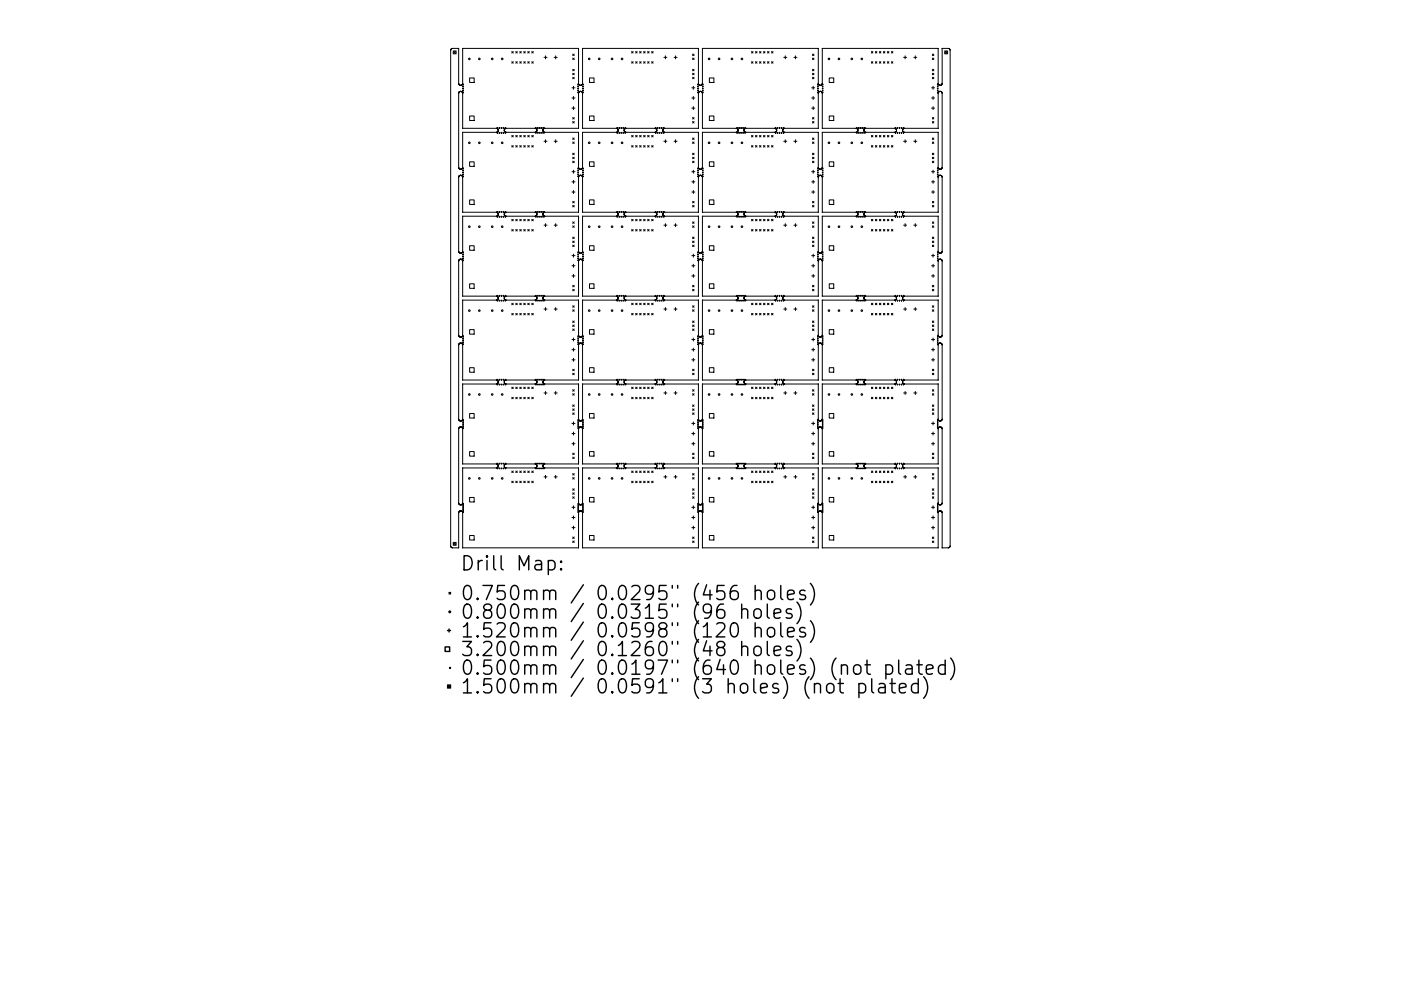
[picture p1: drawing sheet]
<svg xmlns="http://www.w3.org/2000/svg" width="297mm" height="210mm" viewBox="0 0 297 210" stroke-linecap="round" stroke-linejoin="round" font-family="sans-serif">
<defs><g id="words">
<g font-size="4.2">
<text x="97.5" y="121.1">Drill Map:</text>
<text x="97.5" y="127.4">0.750mm / 0.0295&quot; (456 holes)</text>
<text x="97.5" y="131.3">0.800mm / 0.0315&quot; (96 holes)</text>
<text x="97.5" y="135.3">1.520mm / 0.0598&quot; (120 holes)</text>
<text x="97.5" y="139.2">3.200mm / 0.1260&quot; (48 holes)</text>
<text x="97.5" y="143.2">0.500mm / 0.0197&quot; (640 holes) (not plated)</text>
<text x="97.5" y="147.2">1.500mm / 0.0591&quot; (3 holes) (not plated)</text>
</g>
</g></defs>
<g fill="none" stroke="#000" stroke-width=".21">
<path d="M95.6 10.6v105.2M95.6 10.5v.1M95.8 10.3l-.2 .2M95.9 10.3h-.1M96.1 10.8l.6 .6M96.7 10.8l-.6 .6M97.2 10.3h-1.3M97.2 10.3h.1M97.2 10.3v7.4M97.2 19.8v15.7M97.2 17.7h.1M97.2 17.7l.1 .1"/>
<path d="M97.2 19.8h.1M97.3 19.7l-.1 .1M97.3 17.8h.1M97.3 19.7h.1M97.3 17.8v.1M97.3 19.6v.1M97.3 17.9h.1M97.3 19.6h.1M97.3 17.9l.1 .1M97.3 19.5v.1M97.3 19.5h.1M97.4 18h.1"/>
<path d="M97.4 19.5h.1M97.4 18l.1 .1M97.5 19.4l-.1 .1M97.5 18.1h.1M97.5 19.4h.1M97.6 19.4h-.1M97.6 18.1h.1M97.6 19.4h.1M97.7 19.4h.1M97.7 19.4h-.1M97.7 18.1h.1M97.8 19.4h.1"/>
<path d="M97.8 18.1h-.1M97.8 18.1h.1M97.9 19.4h.1M97.9 18.1h-.1M97.9 18v.1M97.9 19.5h.1M97.9 18h.1M98 19.5h.1M98 18h-.1M98 18h.1M98 17.9v.1M98 19.6h.1"/>
<path d="M98 17.9h.1M98.1 19.6h.1M98.1 17.9h-.1M98.1 19.7h.1M98.1 17.8h.1M98.1 17.9h.2zM98.1 18.3h.2zM98.1 18.7h.2zM98.1 19.2h.2zM98.1 19.6h.2zM98.1 19.7v.1M98.1 19.8h.1"/>
<path d="M98.1 17.7v.1M98.1 19.8v7.4M98.1 17.7h.1M98.1 10.3v7.4M98.1 10.3h.1M98.1 10.3h24.6M99.6 16.5h.9v1h-.9zM108.5 10.9l.3 .4M108.5 13.1l.3 .3M108.8 10.9l-.3 .4M108.8 13.1l-.3 .3M109.4 10.9l.3 .4"/>
<path d="M109.4 13.1l.3 .3M109.7 10.9l-.3 .4M109.7 13.1l-.3 .3M110.2 10.9l.3 .4M110.2 13.1l.3 .3M110.5 10.9l-.3 .4M110.5 13.1l-.3 .3M111 10.9l.4 .4M111 13.1l.4 .3M111.4 10.9l-.4 .4M111.4 13.1l-.4 .3M111.9 10.9l.3 .4"/>
<path d="M111.9 13.1l.3 .3M112.2 10.9l-.3 .4M112.2 13.1l-.3 .3M112.7 10.9l.4 .4M112.7 13.1l.4 .3M113.1 10.9l-.4 .4M113.1 13.1l-.4 .3M115.3 12.2h.7M115.7 11.8v.7M117.5 12.2h.6M117.8 11.8v.7M121.3 18.6h.6"/>
<path d="M121.4 11.5l.3 .3M121.4 12.3l.3 .3M121.4 14.7l.3 .3M121.4 15.6l.3 .3M121.4 16.4l.3 .3M121.6 18.3v.7M121.7 11.5l-.3 .3M121.7 12.3l-.3 .3M121.7 14.7l-.3 .3M121.7 15.6l-.3 .3M121.7 16.4l-.3 .3M122.5 17.9h.2z"/>
<path d="M122.5 18.3h.2zM122.6 18.6v.3zM122.6 19.1v.2zM122.6 19.5v.2zM122.7 10.3h.1M122.7 10.3v7.4M122.7 17.7h.1M122.7 19.8v7.4M122.7 19.8h.1M122.7 17.7v.1M122.7 19.7v.1M122.7 17.8h.1"/>
<path d="M122.7 19.7h.1M122.7 17.8v.1M122.7 19.6v.1M122.7 17.9h.1M122.7 19.6h.1M122.7 17.9l.1 .1M122.7 19.5v.1M122.8 18h.1M122.8 19.5h-.1M122.8 19.5h.1M122.8 18l.1 .1M122.9 18.1h.1"/>
<path d="M122.9 19.4h.1M123 18.1h.1M123 19.4h.1M123.1 18.1h.1M123.1 19.4h.1M123.1 19.4h-.1M123.2 19.4h.1M123.2 18.1h-.1M123.2 18.1h.1M123.3 19.4h.1M123.3 18.1h.1M123.3 19.4v.1"/>
<path d="M123.3 18v.1M123.3 18h.1M123.3 19.5h.1M123.4 19.5h.1M123.4 18h.1M123.4 17.9v.1M123.4 19.6h.1M123.4 17.9h.1M123.5 19.6h.1M123.5 17.9h.1M123.5 19.6v.1M123.5 19.7h.1"/>
<path d="M123.5 17.8v.1M123.5 17.9h.2zM123.5 18.3h.2zM123.5 18.7h.2zM123.5 19.2h.2zM123.5 19.6h.2zM123.5 17.8h.1M123.5 19.7v.1M123.5 19.8h.1M123.5 19.8v7.4M123.5 17.7h.1M123.5 10.3v7.4"/>
<path d="M123.5 10.3h.1M123.5 10.3h24.6M125 16.5h.9v1h-.9zM133.9 10.9l.3 .4M133.9 13.1l.3 .3M134.2 10.9l-.3 .4M134.2 13.1l-.3 .3M134.8 10.9l.3 .4M134.8 13.1l.3 .3M135.1 10.9l-.3 .4M135.1 13.1l-.3 .3M135.6 10.9l.3 .4"/>
<path d="M135.6 13.1l.3 .3M135.9 10.9l-.3 .4M135.9 13.1l-.3 .3M136.5 10.9l.3 .4M136.5 13.1l.3 .3M136.8 10.9l-.3 .4M136.8 13.1l-.3 .3M137.3 10.9l.3 .4M137.3 13.1l.3 .3M137.6 10.9l-.3 .4M137.6 13.1l-.3 .3M138.2 10.9l.3 .4"/>
<path d="M138.2 13.1l.3 .3M138.5 10.9l-.3 .4M138.5 13.1l-.3 .3M140.8 12.2h.6M141.1 11.8v.7M142.9 12.2h.7M143.2 11.8v.7M146.7 18.6h.6M146.8 11.5l.4 .3M146.8 12.3l.4 .3M146.8 14.7l.4 .3M146.8 15.6l.4 .3"/>
<path d="M146.8 16.4l.4 .3M147 18.3v.7M147.2 11.5l-.4 .3M147.2 12.3l-.4 .3M147.2 14.7l-.4 .3M147.2 15.6l-.4 .3M147.2 16.4l-.4 .3M147.9 17.9h.2zM147.9 18.3h.2zM148 18.6v.3zM148 19.1v.2zM148 19.5v.2z"/>
<path d="M148.1 10.3h.1M148.1 10.3v7.4M148.1 17.7h.1M148.1 19.8v7.4M148.1 19.8h.1M148.1 17.7v.1M148.1 19.7v.1M148.1 17.8h.1M148.1 19.7h.1M148.1 17.8v.1M148.1 19.6v.1M148.1 17.9h.1"/>
<path d="M148.1 19.6h.1M148.2 19.6h-.1M148.2 17.9v.1M148.2 19.5v.1M148.2 18h.1M148.2 19.5h.1M148.3 18v.1M148.3 19.4v.1M148.3 18.1h.1M148.3 19.4h.1M148.4 18.1h.1M148.4 19.4h.1"/>
<path d="M148.5 19.4h-.1M148.5 18.1h.1M148.5 19.4h.1M148.6 18.1h-.1M148.6 19.4h.1M148.6 18.1h.1M148.7 19.4h.1M148.7 18.1h-.1M148.7 18.1h.1M148.7 19.4v.1M148.7 18v.1M148.7 19.5h.1"/>
<path d="M148.7 18h.1M148.8 18h-.1M148.8 18h.1M148.8 19.5h.1M148.8 17.9v.1M148.8 19.6h.1M148.8 17.9h.1M148.9 19.6h.1M148.9 17.9h-.1M148.9 17.9h.1M148.9 19.6v.1M148.9 19.7h.1"/>
<path d="M148.9 17.8h.1M148.9 17.9h.2zM148.9 18.3h.2zM148.9 19.7v.1M148.9 19.8h.1M148.9 17.7v.1M148.9 19.8v7.4M148.9 17.7h.1M148.9 10.3v7.4M148.9 10.3h.1M148.9 10.3h24.6M149 18.6v.3z"/>
<path d="M149 19.1v.2zM149 19.5v.2zM150.4 16.5h1v1h-1zM159.3 10.9l.4 .4M159.3 13.1l.4 .3M159.7 10.9l-.4 .4M159.7 13.1l-.4 .3M160.2 10.9l.3 .4M160.2 13.1l.3 .3M160.5 10.9l-.3 .4M160.5 13.1l-.3 .3M161 10.9l.3 .4"/>
<path d="M161 13.1l.3 .3M161.3 10.9l-.3 .4M161.3 13.1l-.3 .3M161.9 10.9l.3 .4M161.9 13.1l.3 .3M162.2 10.9l-.3 .4M162.2 13.1l-.3 .3M162.7 10.9l.3 .4M162.7 13.1l.3 .3M163 10.9l-.3 .4M163 13.1l-.3 .3M163.6 10.9l.3 .4"/>
<path d="M163.6 13.1l.3 .3M163.9 10.9l-.3 .4M163.9 13.1l-.3 .3M166.2 12.2h.6M166.5 11.8v.7M168.3 12.2h.7M168.6 11.8v.7M172.1 18.6h.6M172.3 11.5l.3 .3M172.3 12.3l.3 .3M172.3 14.7l.3 .3M172.3 15.6l.3 .3"/>
<path d="M172.3 16.4l.3 .3M172.4 18.3v.7M172.6 11.5l-.3 .3M172.6 12.3l-.3 .3M172.6 14.7l-.3 .3M172.6 15.6l-.3 .3M172.6 16.4l-.3 .3M173.3 17.9h.2zM173.3 18.3h.2zM173.3 18.7h.2zM173.3 19.2h.2zM173.3 19.6h.2z"/>
<path d="M173.5 10.3h.1M173.5 10.3v7.4M173.5 17.7h.1M173.5 19.8v7.4M173.5 19.8h.1M173.5 17.7v.1M173.5 19.7v.1M173.5 17.8h.1M173.5 19.7h.1M173.5 17.8v.1M173.5 19.6v.1M173.5 19.6h.1"/>
<path d="M173.5 17.9h.1M173.6 19.6h-.1M173.6 17.9h.1M173.6 19.6h.1M173.6 17.9v.1M173.6 19.5v.1M173.6 19.5h.1M173.6 18h.1M173.7 18h.1M173.7 19.5h-.1M173.7 19.5h.1M173.7 18v.1"/>
<path d="M173.7 19.4h.1M173.7 18.1h.1M173.8 18.1h.1M173.8 19.4h.1M173.9 18.1h.1M173.9 19.4h.1M174 18.1h-.1M174 19.4h.1M174 18.1h.1M174.1 18.1h-.1M174.1 19.4h.1M174.1 18.1h.1"/>
<path d="M174.1 19.4l.1 .1M174.2 19.5h.1M174.2 18l-.1 .1M174.2 18h.1M174.2 19.5l.1 .1M174.3 19.6h.1M174.3 17.9h.1M174.3 19.6v.1M174.3 19.7h.1M174.3 17.8v.1M174.3 17.9h.2zM174.3 18.3h.2z"/>
<path d="M174.3 17.8h.1M174.3 19.7v.1M174.3 19.8h.1M174.3 19.8v7.4M174.3 17.7h.1M174.3 10.3v7.4M174.3 10.3h.1M174.3 10.3h24.6M174.4 18.6l.1 .1-.1 .2zM174.4 19.1l.1 .1-.1 .1zM174.4 19.5l.1 .1-.1 .1zM175.8 16.5h1v1h-1z"/>
<path d="M184.7 10.9l.4 .4M184.7 13.1l.4 .3M185.1 10.9l-.4 .4M185.1 13.1l-.4 .3M185.6 10.9l.3 .4M185.6 13.1l.3 .3M185.9 10.9l-.3 .4M185.9 13.1l-.3 .3M186.4 10.9l.4 .4M186.4 13.1l.4 .3M186.8 10.9l-.4 .4M186.8 13.1l-.4 .3"/>
<path d="M187.3 10.9l.3 .4M187.3 13.1l.3 .3M187.6 10.9l-.3 .4M187.6 13.1l-.3 .3M188.1 10.9l.4 .4M188.1 13.1l.4 .3M188.5 13.1l-.4 .3M188.5 10.9l-.4 .4M189 10.9l.3 .4M189 13.1l.3 .3M189.3 10.9l-.3 .4M189.3 13.1l-.3 .3"/>
<path d="M191.6 12.2h.6M191.9 11.8v.7M193.7 12.2h.7M194.1 11.8v.7M197.5 18.6h.7M197.7 11.5l.3 .3M197.7 12.3l.3 .3M197.7 14.7l.3 .3M197.7 15.6l.3 .3M197.7 16.4l.3 .3M197.8 18.3v.7M198 11.5l-.3 .3"/>
<path d="M198 12.3l-.3 .3M198 14.7l-.3 .3M198 15.6l-.3 .3M198 16.4l-.3 .3M198.7 17.9h.2zM198.7 18.3h.2zM198.7 18.7h.2zM198.7 19.2h.2zM198.7 19.6h.2zM198.9 10.3h.1M198.9 10.3v7.4M198.9 17.7h.1"/>
<path d="M198.9 19.8v7.4M198.9 19.8h.1M198.9 17.7v.1M198.9 19.7v.1M198.9 17.8h.1M198.9 19.7h.1M198.9 17.8v.1M198.9 19.6v.1M199 17.9h.1M199 19.6h-.1M199 19.6h.1M199 17.9v.1"/>
<path d="M199 19.5v.1M199 18h.1M199 19.5h.1M199.1 19.5h-.1M199.1 18h.1M199.1 19.5h.1M199.1 18v.1M199.1 19.4v.1M199.1 18.1h.1M199.1 19.4h.1M199.2 18.1h.1M199.2 19.4h-.1"/>
<path d="M199.2 19.4h.1M199.3 19.4h-.1M199.3 18.1h.1M199.3 19.4h.1M199.4 19.4h.1M199.4 18.1h-.1M199.4 18.1h.1M199.5 19.4h.1M199.5 18.1h-.1M199.5 18.1h.1M199.6 19.4v.1M199.6 18l-.1 .1"/>
<path d="M199.6 19.5h.1M199.6 18h.1M199.7 18h-.1M199.7 17.9v.1M199.7 19.6h.1M199.7 17.9h.1M199.7 19.6v.1M199.7 19.7h.1M199.7 17.8h.1M199.7 19.7l.1 .1M199.8 17.7l-.1 .1M199.8 19.8h.1"/>
<path d="M199.8 17.7h.1M199.8 19.8v15.7M199.8 10.3v7.4M199.8 10.3h.1M199.8 10.3h1.2M200.3 10.8l.6 .6M200.9 10.8l-.6 .6M201 10.3h.1M201.1 10.3l.2 .1M201.3 10.4h.1M201.4 10.4v.1M201.4 10.5h.1"/>
<path d="M201.4 10.5v.1M201.4 10.6l.1 105.2-.2 .3M97.2 37.6v15.7M97.2 35.5h.1M97.2 35.5l.1 .1M97.2 37.6h.1M97.3 37.5l-.1 .1M97.3 35.6h.1M97.3 37.5h.1M97.3 35.6v.1M97.3 37.4v.1M97.3 35.7h.1"/>
<path d="M97.3 37.4h.1M97.3 35.7v.1M97.3 35.8h.1M97.4 37.3l-.1 .1M97.4 35.8h.1M97.4 37.3h.1M97.4 35.8l.1 .1M97.5 35.9h.1M97.5 37.2l-.1 .1M97.5 37.2h.1M97.6 35.9h.1M97.6 37.2h-.1"/>
<path d="M97.6 37.2h.1M97.7 37.2h.1M97.7 37.2h-.1M97.7 35.9h.1M97.8 37.2h.1M97.8 35.9h-.1M97.8 35.9h.1M97.9 35.9h-.1M97.9 37.2h.1M97.9 35.9h.1M97.9 35.8v.1M97.9 37.3h.1"/>
<path d="M97.9 35.8h.1M98 35.8h-.1M98 37.3h.1M98 35.8h.1M98 37.3v.1M98 35.7v.1M98 37.4h.1M98 35.7h.1M98.1 35.7h-.1M98.1 37.4h.1M98.1 37.4v.1M98.1 35.6v.1"/>
<path d="M98.1 37.5h.1M98.1 35.7l.1-.1 .1 .1zM98.1 37l.1-.1 .1 .1zM98.1 37.4l.1-.1 .1 .1zM98.1 35.6h.1M98.1 37.5v.1M98.1 35.5v.1M98.1 37.6h.1M98.1 37.6v7.4M98.1 35.5h.1M98.1 28.1v7.4M98.1 28.1h.1"/>
<path d="M98.1 27.2h.1M98.1 27.2h7.1M98.2 36v.2l-.1-.1zM98.2 36.4v.3l-.1-.1zM99.6 24.6h.9v1h-.9zM99.6 34.3h.9v1h-.9zM105.2 28.1h-7.1M105.3 28.1h-.1M105.3 27.2h.1M105.3 27.1l.1-.1 .1 .1zM105.3 28.2h.2zM105.4 28.1h-.1"/>
<path d="M105.4 27.2v.1M105.4 28v.1M105.4 27.3h.1M105.4 28h.1M105.5 27.3h.1M105.5 28h-.1M105.5 28h.1M105.5 27.4h.1M105.5 27.9v.1M105.6 27.9h.1M105.6 27.4h.1M105.6 27.5h.1"/>
<path d="M105.6 27.8v.1M105.6 27.8h.1M105.6 27.5v.1M105.6 27.7v.1M105.6 27.6h.1M105.6 27.7h.1M105.6 27.6v.1M105.8 27.1l.1-.1 .1 .1zM105.8 28.2h.2zM106.2 27.1l.1-.1 .1 .1zM106.2 28.2h.2zM106.6 27.1l.1-.1 .1 .1z"/>
<path d="M106.6 28.2h.2zM106.9 27.6v.1M106.9 27.6h.1M106.9 27.7h.1M106.9 27.7v.1M106.9 27.5v.1M106.9 27.5h.1M106.9 27.8h.1M107 27.5h-.1M107 27.5h.1M107 27.8v.1M107 27.9h.1"/>
<path d="M107 27.4v.1M107 27.4h.1M107 27.1l.1-.1 .1 .1zM107 28.2h.2zM107 27.9l.1 .1M107 27.3v.1M107.1 27.3h-.1M107.1 28h.1M107.1 27.3h.1M107.2 28h.1M107.2 27.3h.1M107.2 28v.1"/>
<path d="M107.2 27.2v.1M107.2 28.1h.1M107.2 27.2h.1M107.3 28.1h.1M107.3 27.2h-.1M107.3 27.2h.1M107.3 28.1h6.1M108.5 28.7l.3 .4M108.5 30.9l.3 .3M108.8 28.7l-.3 .4M108.8 30.9l-.3 .3M109.4 28.7l.3 .4"/>
<path d="M109.4 30.9l.3 .3M109.7 28.7l-.3 .4M109.7 30.9l-.3 .3M110.2 28.7l.3 .4M110.2 30.9l.3 .3M110.5 28.7l-.3 .4M110.5 30.9l-.3 .3M111 28.7l.4 .4M111 30.9l.4 .3M111.4 28.7l-.4 .4M111.4 30.9l-.4 .3M111.9 28.7l.3 .4"/>
<path d="M111.9 30.9l.3 .3M112.2 28.7l-.3 .4M112.2 30.9l-.3 .3M112.7 28.7l.4 .4M112.7 30.9l.4 .3M113.1 28.7l-.4 .4M113.1 30.9l-.4 .3M113.4 27.2h-6.1M113.4 27.2h.1M113.4 28.1h.1M113.5 27.2h.1M113.5 28.1h-.1"/>
<path d="M113.5 28.1h.1M113.5 28.2h.2zM113.6 27.2v.1M113.6 27.3h.1M113.6 28h.1M113.6 27v.2zM113.7 27.3h.1M113.7 28h-.1M113.7 28h.1M113.7 27.3v.1M113.7 27.4h.1M113.7 27.9v.1"/>
<path d="M113.7 27.9h.1M113.8 27.9h-.1M113.8 27.4h.1M113.8 27.9h.1M113.8 27.5h.1M113.8 27.8v.1M113.8 27.8h.1M113.8 27.5v.1M113.8 27.7v.1M113.8 27.7h.1M113.8 27.6h.1M113.8 27.6v.1"/>
<path d="M113.9 28.2h.3zM114 27v.2zM114.4 28.2h.2zM114.5 27v.2zM114.8 28.2h.2zM114.9 27v.2zM115.1 27.7h.1M115.1 27.6v.1M115.1 27.6h.1M115.1 27.7v.1M115.1 27.5v.1M115.1 27.8h.1"/>
<path d="M115.1 27.5h.1M115.2 27.5h-.1M115.2 27.8v.1M115.2 27.9h.1M115.2 27.4v.1M115.2 27.4h.1M115.2 28.2h.2zM115.2 28h.1M115.3 27.3h-.1M115.3 27.3h.1M115.3 28h.1M115.3 27v.2z"/>
<path d="M115.3 30h.7M115.4 27.3h-.1M115.4 28h.1M115.4 27.3h.1M115.4 27.2v.1M115.4 28.1h.1M115.4 27.2h.1M115.5 27.2h-.1M115.5 28.1h.1M115.5 27.2h.1M115.5 28.1h7.2M115.7 29.6v.7"/>
<path d="M117.5 30h.6M117.8 29.6v.7M121.3 20.8h.6M121.3 22.9h.6M121.3 36.4h.6M121.3 38.6h.6M121.4 24.9l.3 .4M121.4 25.8l.3 .3M121.4 29.3l.3 .3M121.4 30.1l.3 .3M121.4 32.5l.3 .3M121.4 33.4l.3 .3"/>
<path d="M121.4 34.2l.3 .3M121.6 20.5v.6M121.6 22.6v.7M121.6 36.1v.7M121.6 38.3v.6M121.7 24.9l-.3 .4M121.7 25.8l-.3 .3M121.7 29.3l-.3 .3M121.7 30.1l-.3 .3M121.7 32.5l-.3 .3M121.7 33.4l-.3 .3M121.7 34.2l-.3 .3"/>
<path d="M122.6 35.6v.2zM122.6 36v.2zM122.6 36.4v.3zM122.6 36.9v.2zM122.6 37.3v.2zM122.7 27.2h-7.2M122.7 28.1h.1M122.7 28.1v7.4M122.7 35.5h.1M122.7 27.2h.1M122.7 37.6v7.4M122.7 35.5v.1"/>
<path d="M122.7 37.6h.1M122.7 35.6h.1M122.7 37.5v.1M122.7 37.5h.1M122.7 35.6v.1M122.7 35.7h.1M122.7 37.4v.1M122.7 37.4h.1M122.7 35.7v.1M122.7 35.8h.1M122.8 37.3l-.1 .1M122.8 35.8h.1"/>
<path d="M122.8 37.3h.1M122.8 35.8l.1 .1M122.9 35.9h.1M122.9 37.2v.1M122.9 37.2h.1M123 35.9h.1M123 37.2h.1M123.1 37.2h-.1M123.1 35.9h.1M123.1 37.2h.1M123.2 37.2h.1M123.2 35.9h.1"/>
<path d="M123.3 37.2h.1M123.3 37.2v.1M123.3 35.8v.1M123.3 35.8h.1M123.3 37.3h.1M123.4 37.3h.1M123.4 35.8h.1M123.4 37.3v.1M123.4 35.7v.1M123.4 35.7h.1M123.4 37.4h.1M123.5 37.4v.1"/>
<path d="M123.5 35.7h.1M123.5 35.6v.1M123.5 37.5h.1M123.5 35.6h.1M123.5 35.7l.1-.1 .1 .1zM123.5 37l.1-.1 .1 .1zM123.5 37.4l.1-.1 .1 .1zM123.5 37.5v.1M123.5 35.5v.1M123.5 37.6h.1M123.5 37.6v7.4M123.5 35.5h.1"/>
<path d="M123.5 28.1v7.4M123.5 28.1h.1M123.5 27.2h.1M123.5 28.1h7.1M123.5 27.2h7.1M123.6 36v.2l-.1-.1zM123.6 36.4v.3l-.1-.1zM125 24.6h.9v1h-.9zM125 34.3h.9v1h-.9zM130.6 27.2h.1M130.7 28.1h-.1M130.7 27.2h.1"/>
<path d="M130.7 28.1h.1M130.7 27.1l.2-.1 .1 .1zM130.7 28.2h.3zM130.8 27.2h.1M130.8 28.1h-.1M130.8 27.2v.1M130.8 28v.1M130.8 27.3h.1M130.8 28h.1M130.9 28h-.1M130.9 27.3h.1M130.9 28h.1"/>
<path d="M130.9 27.3v.1M130.9 27.4h.1M131 27.9l-.1 .1M131 27.4h.1M131 27.9h.1M131 27.5h.1M131 27.8v.1M131 27.8h.1M131.1 27.5v.1M131.1 27.8h-.1M131.1 27.6h.1M131.1 27.7v.1"/>
<path d="M131.1 27.7h.1M131.1 27.6v.1M131.2 27.1l.1-.1 .1 .1zM131.2 28.2h.2zM131.6 27.1l.1-.1 .1 .1zM131.6 28.2h.2zM132 27.1l.1-.1 .1 .1zM132 28.2h.2zM132.3 27.6v.1M132.3 27.6h.1M132.3 27.7h.1M132.3 27.7l.1 .1"/>
<path d="M132.4 27.5l-.1 .1M132.4 27.8h.1M132.4 27.5h.1M132.4 27.8v.1M132.4 27.4v.1M132.4 27.9h.1M132.4 27.4h.1M132.4 27.1l.1-.1 .2 .1zM132.4 28.2h.3zM132.5 28h.1M132.5 27.3h.1M132.6 28h.1"/>
<path d="M132.6 27.3h-.1M132.6 27.3h.1M132.6 28v.1M132.6 27.2v.1M132.6 28.1h.1M132.6 27.2h.1M132.7 28.1h.1M132.7 27.2h.1M132.7 27.2h6.2M133.9 28.7l.3 .4M133.9 30.9l.3 .3M134.2 28.7l-.3 .4"/>
<path d="M134.2 30.9l-.3 .3M134.8 28.7l.3 .4M134.8 30.9l.3 .3M135.1 28.7l-.3 .4M135.1 30.9l-.3 .3M135.6 28.7l.3 .4M135.6 30.9l.3 .3M135.9 28.7l-.3 .4M135.9 30.9l-.3 .3M136.5 28.7l.3 .4M136.5 30.9l.3 .3M136.8 28.7l-.3 .4"/>
<path d="M136.8 30.9l-.3 .3M137.3 28.7l.3 .4M137.3 30.9l.3 .3M137.6 28.7l-.3 .4M137.6 30.9l-.3 .3M138.2 28.7l.3 .4M138.2 30.9l.3 .3M138.5 28.7l-.3 .4M138.5 30.9l-.3 .3M138.9 28.1h-6.2M138.9 27.2h.1M138.9 28.1h.1"/>
<path d="M138.9 28.2h.2zM139 28.1h-.1M139 28v.1M139 27.3h.1M139 28h.1M139 27v.2zM139.1 28h-.1M139.1 28h.1M139.1 27.3h.1M139.1 27.9v.1M139.1 27.4h.1M139.2 27.4h.1"/>
<path d="M139.2 27.9h.1M139.2 27.4v.1M139.2 27.5h.1M139.2 27.8v.1M139.2 27.8h.1M139.2 27.5v.1M139.2 27.6h.1M139.2 27.7v.1M139.2 27.7h.1M139.3 27.6h.1M139.3 27.6v.1M139.4 28.2h.2z"/>
<path d="M139.5 27v.2zM139.8 28.2h.2zM139.9 27v.2zM140.2 28.2h.2zM140.3 27v.2zM140.5 27.7h.1M140.5 27.6v.1M140.5 27.6h.1M140.5 27.7l.1 .1M140.5 27.5v.1M140.6 27.5h-.1M140.6 27.8h.1"/>
<path d="M140.6 27.5h.1M140.6 27.8v.1M140.6 27.4v.1M140.6 27.9h.1M140.6 27.4h.1M140.6 28.2h.2zM140.6 27.9l.1 .1M140.6 27.3v.1M140.7 27.3h-.1M140.7 28h.1M140.7 27.3h.1M140.7 27v.2z"/>
<path d="M140.8 30h.6M140.8 28h.1M140.8 27.3h-.1M140.8 27.3h.1M140.8 28v.1M140.8 27.2v.1M140.8 28.1h.1M140.9 27.2h-.1M140.9 28.1h.1M140.9 27.2h.1M140.9 28.1h7.2M140.9 27.2h7.2"/>
<path d="M141.1 29.6v.7M142.9 30h.7M143.2 29.6v.7M146.7 20.8h.6M146.7 22.9h.6M146.7 36.4h.6M146.7 38.6h.6M146.8 24.9l.4 .4M146.8 25.8l.4 .3M146.8 29.3l.4 .3M146.8 30.1l.4 .3M146.8 32.5l.4 .3"/>
<path d="M146.8 33.4l.4 .3M146.8 34.2l.4 .3M147 20.5v.6M147 22.6v.7M147 36.1v.7M147 38.3v.6M147.2 25.8l-.4 .3M147.2 24.9l-.4 .4M147.2 29.3l-.4 .3M147.2 30.1l-.4 .3M147.2 32.5l-.4 .3M147.2 33.4l-.4 .3"/>
<path d="M147.2 34.2l-.4 .3M148 35.6v.2zM148 36v.2zM148 36.4v.3zM148 36.9v.2zM148 37.3v.2zM148.1 28.1h.1M148.1 28.1v7.4M148.1 35.5h.1M148.1 27.2h.1M148.1 37.6v7.4M148.1 35.5v.1"/>
<path d="M148.1 37.6h.1M148.1 35.6h.1M148.1 37.5v.1M148.1 37.5h.1M148.1 35.6v.1M148.1 35.7h.1M148.1 37.4v.1M148.1 37.4h.1M148.2 35.7v.1M148.2 37.4h.1M148.2 35.8h.1M148.2 37.3v.1"/>
<path d="M148.2 37.3h.1M148.3 35.8v.1M148.3 37.3h-.1M148.3 37.2v.1M148.3 35.9h.1M148.3 37.2h.1M148.4 35.9h.1M148.4 37.2h.1M148.5 35.9h.1M148.5 37.2h-.1M148.5 37.2h.1M148.6 35.9h-.1"/>
<path d="M148.6 37.2h.1M148.6 35.9h.1M148.7 35.9h-.1M148.7 35.9h.1M148.7 37.2h.1M148.7 37.3h.1M148.7 35.8v.1M148.8 35.8h-.1M148.8 35.8h.1M148.8 37.3h.1M148.8 37.3v.1M148.8 35.7v.1"/>
<path d="M148.8 37.4h.1M148.9 35.7h-.1M148.9 37.4h.1M148.9 35.7h.1M148.9 37.4v.1M148.9 35.6h.1M148.9 37.5h.1M148.9 37.5v.1M148.9 35.5v.1M148.9 37.6h.1M148.9 35.5h.1M148.9 37.6v7.4"/>
<path d="M148.9 28.1v7.4M148.9 28.1h.1M148.9 27.2h.1M148.9 27.2h7.2M149 35.6v.2zM149 36v.2zM149 36.4v.3zM149 36.9v.2zM149 37.3v.2zM150.4 24.6h1v1h-1zM150.4 34.3h1v1h-1zM156.1 28.1h-7.2"/>
<path d="M156.1 27.2h.1M156.1 28.1h.1M156.2 28.1h-.1M156.2 28.2h.2zM156.2 27.2h.1M156.2 28.1h.1M156.2 27.2v.1M156.2 28v.1M156.2 27.3h.1M156.2 28h.1M156.3 28h-.1M156.3 27v.2z"/>
<path d="M156.3 28h.1M156.3 27.3h.1M156.4 28h-.1M156.4 27.4h.1M156.4 27.9v.1M156.4 27.9h.1M156.4 27.4v.1M156.4 27.5h.1M156.4 27.8v.1M156.5 27.8h-.1M156.5 27.8h.1M156.5 27.5h.1"/>
<path d="M156.5 27.5v.1M156.5 27.7v.1M156.5 27.6h.1M156.5 27.7h.1M156.5 27.6v.1M156.6 28.2h.2zM156.7 27v.2zM157 28.2h.2zM157.1 27v.2zM157.4 28.2h.2zM157.5 27v.2zM157.8 27.6v.1"/>
<path d="M157.8 27.7h.1M157.8 27.6h.1M157.8 27.7v.1M157.8 27.5v.1M157.8 27.8h.1M157.8 27.5h.1M157.8 27.8v.1M157.8 27.9h.1M157.8 27.4v.1M157.8 27.4h.1M157.9 28.2h.2zM157.9 27.4h-.1"/>
<path d="M157.9 27.9v.1M157.9 27.3v.1M157.9 28h.1M157.9 27.3h.1M158 27v.2zM158 27.3h.1M158 28h.1M158 28v.1M158 27.2v.1M158 28.1h.1M158.1 28.1h.1M158.1 27.2h.1"/>
<path d="M158.2 28.1h.1M158.2 28.1h6M158.2 27.2h6M158.2 27.2h-.1M159.3 28.7l.4 .4M159.3 30.9l.4 .3M159.7 28.7l-.4 .4M159.7 30.9l-.4 .3M160.2 28.7l.3 .4M160.2 30.9l.3 .3M160.5 28.7l-.3 .4M160.5 30.9l-.3 .3"/>
<path d="M161 28.7l.3 .4M161 30.9l.3 .3M161.3 28.7l-.3 .4M161.3 30.9l-.3 .3M161.9 28.7l.3 .4M161.9 30.9l.3 .3M162.2 30.9l-.3 .3M162.2 28.7l-.3 .4M162.7 28.7l.3 .4M162.7 30.9l.3 .3M163 28.7l-.3 .4M163 30.9l-.3 .3"/>
<path d="M163.6 28.7l.3 .4M163.6 30.9l.3 .3M163.9 28.7l-.3 .4M163.9 30.9l-.3 .3M164.2 27.2h.1M164.3 27.2h.1M164.3 28.1h-.1M164.3 28.1h.1M164.4 28.2h.2zM164.4 28.1h-.1M164.4 27.2h.1M164.4 28.1h.1"/>
<path d="M164.4 27.2v.1M164.4 28v.1M164.4 27.3h.1M164.4 28h.1M164.5 27l.1 .1-.1 .1zM164.5 27.3h.1M164.5 28h-.1M164.5 28h.1M164.5 27.3l.1 .1M164.6 27.4h.1M164.6 27.9l-.1 .1M164.6 27.9h.1"/>
<path d="M164.6 27.5h.1M164.6 27.8v.1M164.6 27.8h.1M164.7 27.8h-.1M164.7 27.5v.1M164.7 27.7v.1M164.7 27.7h.1M164.7 27.6h.1M164.7 27.6v.1M164.8 28.2h.2zM164.9 27l.1 .1-.1 .1zM165.2 28.2h.2z"/>
<path d="M165.3 27l.1 .1-.1 .1zM165.6 28.2h.2zM165.7 27l.1 .1-.1 .1zM165.9 27.7h.1M165.9 27.6v.1M165.9 27.6h.1M166 27.6h-.1M166 27.7v.1M166 27.5v.1M166 27.8h.1M166 27.5h.1M166 27.8v.1"/>
<path d="M166 27.9h.1M166 27.4v.1M166 27.4h.1M166 28.2h.3zM166.1 28h.1M166.1 27.3h.1M166.2 27l.1 .1-.1 .1zM166.2 28h.1M166.2 30h.6M166.2 27.3h-.1M166.2 27.3h.1M166.2 28.1h.1"/>
<path d="M166.2 27.2h.1M166.3 27.2h-.1M166.3 28.1h.1M166.3 27.2h.1M166.3 28.1h7.2M166.5 29.6v.7M168.3 30h.7M168.6 29.6v.7M172.1 20.8h.6M172.1 22.9h.6M172.1 36.4h.6M172.1 38.6h.6"/>
<path d="M172.3 24.9l.3 .4M172.3 25.8l.3 .3M172.3 29.3l.3 .3M172.3 30.1l.3 .3M172.3 32.5l.3 .3M172.3 33.4l.3 .3M172.3 34.2l.3 .3M172.4 20.5v.6M172.4 22.6v.7M172.4 36.1v.7M172.4 38.3v.6M172.6 30.1l-.3 .3"/>
<path d="M172.6 24.9l-.3 .4M172.6 25.8l-.3 .3M172.6 29.3l-.3 .3M172.6 32.5l-.3 .3M172.6 33.4l-.3 .3M172.6 34.2l-.3 .3M173.4 35.6l.1 .1-.1 .1zM173.4 36l.1 .1-.1 .1zM173.4 36.4l.1 .2-.1 .1zM173.4 36.9l.1 .1-.1 .1zM173.4 37.3l.1 .1-.1 .1zM173.5 27.2h-7.2"/>
<path d="M173.5 28.1h.1M173.5 28.1v7.4M173.5 35.5h.1M173.5 27.2h.1M173.5 37.6v7.4M173.5 35.5v.1M173.5 37.6h.1M173.5 35.6h.1M173.5 37.5v.1M173.5 37.5h.1M173.5 35.6v.1M173.5 35.7h.1"/>
<path d="M173.5 37.4v.1M173.5 37.4h.1M173.6 35.7h.1M173.6 37.4h-.1M173.6 35.7v.1M173.6 37.4h.1M173.6 35.8h.1M173.6 37.3v.1M173.6 37.3h.1M173.7 35.8h.1M173.7 37.3h-.1M173.7 35.8v.1"/>
<path d="M173.7 37.3h.1M173.7 35.9h.1M173.7 37.2h.1M173.8 35.9h.1M173.8 37.2h.1M173.9 35.9h.1M173.9 37.2h.1M174 35.9h-.1M174 37.2h.1M174 35.9h.1M174.1 35.9h-.1M174.1 35.9h.1"/>
<path d="M174.1 37.2h.1M174.1 37.2v.1M174.1 37.3h.1M174.2 35.8l-.1 .1M174.2 37.3h.1M174.2 35.8h.1M174.2 37.3l.1 .1M174.3 35.7l-.1 .1M174.3 37.4h.1M174.3 35.7h.1M174.3 37.4v.1M174.3 35.6v.1"/>
<path d="M174.3 37.5h.1M174.3 35.6h.1M174.3 37.5v.1M174.3 37.6h.1M174.3 37.6v7.4M174.3 35.5h.1M174.3 28.1v7.4M174.3 28.1h.1M174.3 27.2h.1M174.3 28.1h7.2M174.3 27.2h7.2M174.4 35.6l.1 .1-.1 .1z"/>
<path d="M174.4 36l.1 .1-.1 .1zM174.4 36.4l.1 .2-.1 .1zM174.4 36.9l.1 .1-.1 .1zM174.4 37.3l.1 .1-.1 .1zM175.8 24.6h1v1h-1zM175.8 34.3h1v1h-1zM181.5 27.2h.1M181.5 28.1h.1M181.6 27.2h.1M181.6 28.2h.2zM181.6 28.1h-.1M181.6 28.1h.1"/>
<path d="M181.6 27.2v.1M181.6 28v.1M181.6 27.3h.1M181.6 28h.1M181.7 27.3h.1M181.7 27v.2zM181.7 28h.1M181.8 28h-.1M181.8 27.3v.1M181.8 27.4h.1M181.8 27.9v.1M181.8 27.9h.1"/>
<path d="M181.8 27.8v.1M181.8 27.5h.1M181.9 27.8h-.1M181.9 27.5h.1M181.9 27.8h.1M181.9 27.5v.1M181.9 27.7v.1M181.9 27.7h.1M181.9 27.6h.1M181.9 27.6v.1M182 28.2h.2zM182.1 27v.2z"/>
<path d="M182.5 27v.2zM182.5 28.1v.2zM182.8 28.2h.3zM183 27v.2zM183.2 27.6v.1M183.2 27.6h.1M183.2 27.7h.1M183.2 27.7v.1M183.2 27.5v.1M183.2 27.8h.1M183.2 27.5h.1M183.2 27.8v.1"/>
<path d="M183.2 27.4v.1M183.2 27.9h.1M183.2 27.4h.1M183.3 27.9h.1M183.3 28.2h.2zM183.3 27.4h-.1M183.3 27.3v.1M183.3 28h.1M183.3 27.3h.1M183.4 27.3h-.1M183.4 28h.1M183.4 27.3h.1"/>
<path d="M183.4 27v.2zM183.4 28l.1 .1M183.5 27.2h-.1M183.5 28.1h.1M183.5 27.2h.1M183.6 27.2h6.1M183.6 27.2h-.1M184.7 28.7l.4 .4M184.7 30.9l.4 .3M185.1 28.7l-.4 .4M185.1 30.9l-.4 .3M185.6 28.7l.3 .4"/>
<path d="M185.6 30.9l.3 .3M185.9 28.7l-.3 .4M185.9 30.9l-.3 .3M186.4 28.7l.4 .4M186.4 30.9l.4 .3M186.8 30.9l-.4 .3M186.8 28.7l-.4 .4M187.3 28.7l.3 .4M187.3 30.9l.3 .3M187.6 28.7l-.3 .4M187.6 30.9l-.3 .3M188.1 28.7l.4 .4"/>
<path d="M188.1 30.9l.4 .3M188.5 28.7l-.4 .4M188.5 30.9l-.4 .3M189 28.7l.3 .4M189 30.9l.3 .3M189.3 28.7l-.3 .4M189.3 30.9l-.3 .3M189.7 28.1h-6.1M189.7 27.2h.1M189.7 28.1h.1M189.8 28.1h-.1M189.8 27.2h.1"/>
<path d="M189.8 27.1l.1-.1 .1 .1zM189.8 28.2h.2zM189.8 28.1h.1M189.8 28v.1M189.8 27.3h.1M189.9 28h-.1M189.9 27.3h.1M189.9 28h.1M190 28h-.1M190 27.9v.1M190 27.4h.1M190 27.9h.1"/>
<path d="M190 27.8v.1M190 27.5h.1M190 27.8h.1M190.1 27.8h-.1M190.1 27.5h.1M190.1 27.5v.1M190.1 27.8h.1M190.1 27.6h.1M190.1 27.7v.1M190.1 27.7h.1M190.1 27.6v.1M190.2 27.1l.1-.1 .1 .1z"/>
<path d="M190.2 28.2h.2zM190.7 27v.2zM190.7 28.1v.2zM191 28.2h.2zM191.1 27v.2zM191.4 27.7h.1M191.4 27.6v.1M191.4 27.6h.1M191.4 27.7v.1M191.4 27.5v.1M191.4 27.5h.1M191.4 27.8h.1"/>
<path d="M191.4 27.8v.1M191.4 27.4v.1M191.4 27.9h.1M191.4 27.4h.1M191.5 27.4h-.1M191.5 28.2h.2zM191.5 27.9v.1M191.5 27.3v.1M191.5 28h.1M191.5 27.3h.1M191.6 28h.1M191.6 27v.2z"/>
<path d="M191.6 27.3h.1M191.6 30h.6M191.6 28l.1 .1M191.6 27.2v.1M191.7 28.1h.1M191.7 27.2h.1M191.8 28.1h.1M191.8 27.2h-.1M191.8 28.1h7.1M191.8 27.2h7.1M191.8 27.2h.1M191.9 29.6v.7"/>
<path d="M193.7 30h.7M194.1 29.6v.7M197.5 20.8h.7M197.5 22.9h.7M197.5 36.4h.7M197.5 38.6h.7M197.7 24.9l.3 .4M197.7 25.8l.3 .3M197.7 29.3l.3 .3M197.7 30.1l.3 .3M197.7 32.5l.3 .3M197.7 33.4l.3 .3"/>
<path d="M197.7 34.2l.3 .3M197.8 20.5v.6M197.8 22.6v.7M197.8 36.1v.7M197.8 38.3v.6M198 24.9l-.3 .4M198 25.8l-.3 .3M198 29.3l-.3 .3M198 30.1l-.3 .3M198 32.5l-.3 .3M198 33.4l-.3 .3M198 34.2l-.3 .3"/>
<path d="M198.7 35.7l.1-.1 .1 .1zM198.7 37l.1-.1 .1 .1zM198.7 37.4l.1-.1 .1 .1zM198.8 36v.2l-.1-.1zM198.8 36.4v.3l-.1-.1zM198.9 28.1h.1M198.9 28.1v7.4M198.9 35.5h.1M198.9 27.2h.1M198.9 37.6v7.4M198.9 37.6h.1M198.9 35.5v.1"/>
<path d="M198.9 37.5v.1M198.9 35.6h.1M198.9 37.5h.1M198.9 35.6v.1M198.9 37.4v.1M198.9 35.7h.1M198.9 37.4h.1M199 37.4h-.1M199 35.7h.1M199 37.4h.1M199 35.7v.1M199 37.3v.1"/>
<path d="M199 35.8h.1M199 37.3h.1M199.1 37.3h-.1M199.1 35.8h.1M199.1 37.3h.1M199.1 35.8v.1M199.1 37.2v.1M199.1 37.2h.1M199.1 35.9h.1M199.2 37.2h-.1M199.2 35.9h.1M199.2 37.2h.1"/>
<path d="M199.3 37.2h-.1M199.3 37.2h.1M199.3 35.9h.1M199.4 37.2h.1M199.4 35.9h-.1M199.4 35.9h.1M199.5 37.2h.1M199.5 35.9h-.1M199.5 35.9h.1M199.6 37.3h.1M199.6 35.9h-.1M199.6 35.8v.1"/>
<path d="M199.6 35.8h.1M199.7 35.8h-.1M199.7 35.8h.1M199.7 37.4h.1M199.7 35.7v.1M199.7 35.7h.1M199.7 37.4v.1M199.7 37.5h.1M199.7 35.6h.1M199.7 37.5l.1 .1M199.8 37.6h.1M199.8 35.5l-.1 .1"/>
<path d="M199.8 37.6v15.7M199.8 35.5h.1M97.2 55.4v15.7M97.2 53.3h.1M97.2 55.4h.1M97.2 53.3l.1 .1M97.3 53.4h.1M97.3 55.3h.1M97.3 53.4v.1M97.3 55.2v.1M97.3 55.2h.1M97.3 53.5h.1"/>
<path d="M97.3 53.6h.1M97.4 55.1l-.1 .1M97.4 55.1h.1M97.4 53.6h.1M97.4 53.6l.1 .1M97.5 53.7h.1M97.5 55l-.1 .1M97.5 55h.1M97.6 55h-.1M97.6 53.7h.1M97.6 55h.1M97.7 55h.1"/>
<path d="M97.7 55h-.1M97.7 53.7h.1M97.8 55h.1M97.8 53.7h.1M97.9 53.7h-.1M97.9 55h.1M97.9 53.7h.1M97.9 53.6v.1M97.9 55.1h.1M98 53.6h-.1M98 55.1h.1M98 53.6h.1"/>
<path d="M98 55.1v.1M98 53.5v.1M98 55.2h.1M98 53.5h.1M98.1 53.5h-.1M98.1 55.2h.1M98.1 55.2v.1M98.1 53.4v.1M98.1 53.5h.2l-.1 .1zM98.1 53.9h.2l-.1 .1zM98.1 54.4h.2l-.1 .1zM98.1 54.8h.2l-.1 .1z"/>
<path d="M98.1 55.2h.2l-.1 .1zM98.1 53.4h.1M98.1 55.3h.1M98.1 55.3v.1M98.1 53.3v.1M98.1 53.3h.1M98.1 55.4h.1M98.1 45.9v7.4M98.1 55.4v7.4M98.1 45h.1M98.1 45.9h.1M98.1 45h7.1"/>
<path d="M99.6 42.4h.9v1h-.9zM99.6 52.1h.9v1h-.9zM105.2 45.9h-7.1M105.3 45.9h-.1M105.3 45h.1M105.3 45.9h.1M105.3 44.9h.2zM105.3 46h.2zM105.4 45.9h-.1M105.4 45.1h.1M105.4 45.8v.1M105.4 45.8h.1"/>
<path d="M105.5 45.8h-.1M105.5 45.8h.1M105.5 45.1h.1M105.5 45.7v.1M105.5 45.2h.1M105.6 45.2h.1M105.6 45.7h.1M105.6 45.2v.1M105.6 45.3h.1M105.6 45.6v.1M105.6 45.6h.1M105.6 45.5v.1"/>
<path d="M105.6 45.4h.1M105.6 45.5h.1M105.6 45.4v.1M105.8 44.9h.2zM105.8 46h.2zM106.2 44.9h.2zM106.2 46h.2zM106.6 44.9h.2zM106.6 46h.2zM106.9 45.4v.1M106.9 45.5h.1M106.9 45.4h.1"/>
<path d="M106.9 45.5v.1M106.9 45.6h.1M106.9 45.3v.1M106.9 45.3h.1M107 45.6h.1M107 45.3h-.1M107 45.7h.1M107 45.2v.1M107 45.2h.1M107 44.9h.2zM107 46h.2zM107 45.7l.1 .1"/>
<path d="M107.1 45.1l-.1 .1M107.1 45.8h.1M107.1 45.1h.1M107.2 45.8v.1M107.2 45.1h.1M107.2 45v.1M107.2 45.9h.1M107.2 45h.1M107.3 45h-.1M107.3 45.9h.1M107.3 45h.1M107.3 45.9h6.1"/>
<path d="M108.5 46.5l.3 .4M108.5 48.7l.3 .3M108.8 46.5l-.3 .4M108.8 48.7l-.3 .3M109.4 46.5l.3 .4M109.4 48.7l.3 .3M109.7 46.5l-.3 .4M109.7 48.7l-.3 .3M110.2 46.5l.3 .4M110.2 48.7l.3 .3M110.5 46.5l-.3 .4M110.5 48.7l-.3 .3"/>
<path d="M111 46.5l.4 .4M111 48.7l.4 .3M111.4 46.5l-.4 .4M111.4 48.7l-.4 .3M111.9 46.5l.3 .4M111.9 48.7l.3 .3M112.2 46.5l-.3 .4M112.2 48.7l-.3 .3M112.7 46.5l.4 .4M112.7 48.7l.4 .3M113.1 46.5l-.4 .4M113.1 48.7l-.4 .3"/>
<path d="M113.4 45h-6.1M113.4 45h.1M113.4 45.9h.1M113.5 45.9h-.1M113.5 45h.1M113.5 45.9h.1M113.5 44.9h.2zM113.5 46h.2zM113.5 45l.1 .1M113.6 45.8v.1M113.6 45.1h.1M113.6 45.8h.1"/>
<path d="M113.7 45.1h.1M113.7 45.8h.1M113.7 45.1v.1M113.7 45.2h.1M113.7 45.7v.1M113.7 45.7h.1M113.8 45.7h-.1M113.8 45.2h.1M113.8 45.7h.1M113.8 45.3h.1M113.8 45.6v.1M113.8 45.6h.1"/>
<path d="M113.8 45.3v.1M113.8 45.4h.1M113.8 45.5v.1M113.8 45.5h.1M113.8 45.4v.1M113.9 44.9h.3zM114 45.9v.2zM114.4 44.9h.2zM114.5 45.9v.2zM114.8 44.9h.2zM114.9 45.9v.2zM115.1 45.5h.1"/>
<path d="M115.1 45.4v.1M115.1 45.4h.1M115.1 45.5v.1M115.1 45.3v.1M115.1 45.6h.1M115.1 45.3h.1M115.1 45.6l.1 .1M115.2 45.2l-.1 .1M115.2 45.7h.1M115.2 45.2h.1M115.2 44.9h.2zM115.2 45.7v.1"/>
<path d="M115.2 45.8h.1M115.2 45.1v.1M115.3 45.1h-.1M115.3 45.8h.1M115.3 45.1h.1M115.3 45.9v.2zM115.3 47.8h.7M115.4 45.8h.1M115.4 45.1h-.1M115.4 45.8v.1M115.4 45.9h.1M115.4 45v.1"/>
<path d="M115.4 45h.1M115.5 45h-.1M115.5 45.9h.1M115.5 45h.1M115.5 45.9h7.2M115.7 47.5v.6M117.5 47.8h.6M117.8 47.5v.6M121.3 40.7h.6M121.3 54.2h.6M121.3 56.4h.6M121.3 58.5h.6"/>
<path d="M121.4 42.7l.3 .4M121.4 43.6l.3 .3M121.4 47.1l.3 .3M121.4 47.9l.3 .3M121.4 50.3l.3 .3M121.4 51.2l.3 .3M121.4 52l.3 .3M121.6 40.4v.7M121.6 53.9v.7M121.6 56.1v.6M121.6 58.2v.7M121.7 42.7l-.3 .4"/>
<path d="M121.7 43.6l-.3 .3M121.7 47.1l-.3 .3M121.7 47.9l-.3 .3M121.7 50.3l-.3 .3M121.7 51.2l-.3 .3M121.7 52l-.3 .3M122.5 54.4h.2l-.1 .1zM122.5 55.2h.2l-.1 .1zM122.6 53.4v.2zM122.6 53.8v.2zM122.6 54.7v.2zM122.7 45h-7.2"/>
<path d="M122.7 45.9h.1M122.7 45.9v7.4M122.7 55.4v7.4M122.7 45h.1M122.7 53.3h.1M122.7 55.4h.1M122.7 53.3v.1M122.7 55.3v.1M122.7 53.4h.1M122.7 55.3h.1M122.7 53.4v.1M122.7 55.2v.1"/>
<path d="M122.7 53.5h.1M122.7 55.2h.1M122.7 53.5v.1M122.7 55.1v.1M122.7 53.6h.1M122.8 53.6h.1M122.8 55.1h.1M122.8 53.6l.1 .1M122.9 55.1h-.1M122.9 53.7h.1M122.9 55v.1M122.9 55h.1"/>
<path d="M123 55h.1M123 53.7h.1M123.1 55h.1M123.1 55h-.1M123.1 53.7h.1M123.2 53.7h.1M123.2 55h.1M123.3 55h.1M123.3 53.7h.1M123.3 55v.1M123.3 53.6v.1M123.3 55.1h.1"/>
<path d="M123.3 53.6h.1M123.4 55.1h.1M123.4 53.6h.1M123.4 55.1v.1M123.4 53.5v.1M123.4 53.5h.1M123.4 55.2h.1M123.5 55.2h.1M123.5 55.2v.1M123.5 55.3h.1M123.5 53.4v.1M123.5 53.4h.1"/>
<path d="M123.5 53.5h.2l-.1 .1zM123.5 53.9h.2l-.1 .1zM123.5 54.4h.2l-.1 .1zM123.5 54.8h.2l-.1 .1zM123.5 55.2h.2l-.1 .1zM123.5 55.3v.1M123.5 55.4h.1M123.5 53.3v.1M123.5 53.3h.1M123.5 45.9v7.4M123.5 55.4v7.4M123.5 45h.1"/>
<path d="M123.5 45h7.1M123.5 45.9h.1M125 42.4h.9v1h-.9zM125 52.1h.9v1h-.9zM130.6 45.9h-7.1M130.6 45h.1M130.7 45.9h-.1M130.7 45h.1M130.7 45.9h.1M130.7 44.9h.3zM130.7 46h.3zM130.8 45.9h-.1"/>
<path d="M130.8 45v.1M130.8 45.1h.1M130.8 45.8v.1M130.8 45.8h.1M130.9 45.8h-.1M130.9 45.1h.1M130.9 45.8h.1M130.9 45.1v.1M130.9 45.2h.1M131 45.7l-.1 .1M131 45.2h.1M131 45.7h.1"/>
<path d="M131 45.2v.1M131 45.3h.1M131 45.6v.1M131 45.6h.1M131 45.3l.1 .1M131.1 45.5v.1M131.1 45.4h.1M131.1 45.5h.1M131.1 45.4v.1M131.2 44.9h.2zM131.2 46h.2zM131.6 44.9h.2z"/>
<path d="M131.6 46h.2zM132 44.9h.2zM132 46h.2zM132.3 45.4v.1M132.3 45.5h.1M132.3 45.4h.1M132.3 45.5l.1 .1M132.4 45.3l-.1 .1M132.4 45.6h.1M132.4 45.3h.1M132.4 45.6v.1M132.4 45.2v.1"/>
<path d="M132.4 45.7h.1M132.4 45.2h.1M132.4 44.9h.3zM132.4 46h.3zM132.5 45.1v.1M132.5 45.8h.1M132.5 45.1h.1M132.6 45.1h-.1M132.6 45.1h.1M132.6 45.8v.1M132.6 45v.1M132.6 45.9h.1"/>
<path d="M132.6 45h.1M132.7 45h.1M132.7 45.9h.1M132.7 45h6.2M133.9 46.5l.3 .4M133.9 48.7l.3 .3M134.2 46.5l-.3 .4M134.2 48.7l-.3 .3M134.8 46.5l.3 .4M134.8 48.7l.3 .3M135.1 46.5l-.3 .4M135.1 48.7l-.3 .3"/>
<path d="M135.6 46.5l.3 .4M135.6 48.7l.3 .3M135.9 46.5l-.3 .4M135.9 48.7l-.3 .3M136.5 46.5l.3 .4M136.5 48.7l.3 .3M136.8 46.5l-.3 .4M136.8 48.7l-.3 .3M137.3 46.5l.3 .4M137.3 48.7l.3 .3M137.6 46.5l-.3 .4M137.6 48.7l-.3 .3"/>
<path d="M138.2 46.5l.3 .4M138.2 48.7l.3 .3M138.5 46.5l-.3 .4M138.5 48.7l-.3 .3M138.9 45.9h-6.2M138.9 45h.1M138.9 45.9h.1M138.9 44.9h.2zM139 45.9h-.1M139 45.8v.1M139 45.1h.1M139 45.9v.2z"/>
<path d="M139.1 45.8h-.1M139.1 45.8h.1M139.1 45.1h.1M139.1 45.2h.1M139.1 45.7v.1M139.2 45.2h.1M139.2 45.7h.1M139.2 45.2v.1M139.2 45.3h.1M139.2 45.6v.1M139.2 45.6h.1M139.2 45.3v.1"/>
<path d="M139.2 45.5v.1M139.2 45.4h.1M139.2 45.5h.1M139.3 45.4h.1M139.3 45.5h-.1M139.3 45.5h.1M139.3 45.4v.1M139.4 44.9h.2zM139.5 45.9v.2zM139.8 44.9h.2zM139.9 45.9v.2zM140.2 44.9h.2z"/>
<path d="M140.3 45.9v.2zM140.5 45.5h.1M140.5 45.4v.1M140.5 45.5v.1M140.5 45.4h.1M140.5 45.6h.1M140.5 45.3v.1M140.6 45.6h.1M140.6 45.3h-.1M140.6 45.3h.1M140.6 45.7h.1M140.6 45.2v.1"/>
<path d="M140.6 45.2h.1M140.6 44.9h.2zM140.6 46h.2zM140.6 45.7v.1M140.6 45.8h.1M140.7 45.1l-.1 .1M140.7 45.8h.1M140.7 45.1h.1M140.8 47.8h.6M140.8 45.8h.1M140.8 45.1h-.1M140.8 45.1h.1"/>
<path d="M140.8 45.9h.1M140.8 45v.1M140.9 45h-.1M140.9 45.9h.1M140.9 45h.1M140.9 45.9h7.2M141.1 47.5v.6M142.9 47.8h.7M143.2 47.5v.6M146.7 40.7h.6M146.7 54.2h.6M146.7 56.4h.6"/>
<path d="M146.7 58.5h.6M146.8 47.9l.4 .3M146.8 47.1l.4 .3M146.8 51.2l.4 .3M146.8 42.7l.4 .4M146.8 43.6l.4 .3M146.8 50.3l.4 .3M146.8 52l.4 .3M147 40.4v.7M147 53.9v.7M147 56.1v.6M147 58.2v.7"/>
<path d="M147.2 42.7l-.4 .4M147.2 43.6l-.4 .3M147.2 47.1l-.4 .3M147.2 47.9l-.4 .3M147.2 50.3l-.4 .3M147.2 51.2l-.4 .3M147.2 52l-.4 .3M147.9 53.5h.2l-.1 .1zM147.9 53.9h.2l-.1 .1zM147.9 54.4h.2l-.1 .1zM147.9 55.2h.2l-.1 .1zM148 54.7v.2z"/>
<path d="M148.1 45.9h.1M148.1 45h-7.2M148.1 45.9v7.4M148.1 55.4v7.4M148.1 53.3h.1M148.1 45h.1M148.1 53.3v.1M148.1 55.4h.1M148.1 53.4h.1M148.1 55.3v.1M148.1 55.3h.1M148.1 53.4v.1"/>
<path d="M148.1 53.5h.1M148.1 55.2v.1M148.1 55.2h.1M148.2 53.5v.1M148.2 55.2h.1M148.2 53.6h.1M148.2 55.1v.1M148.2 55.1h.1M148.3 53.6v.1M148.3 53.7h.1M148.3 55v.1M148.3 55h.1"/>
<path d="M148.4 53.7h.1M148.4 55h.1M148.5 53.7h.1M148.5 55h-.1M148.5 55h.1M148.6 53.7h-.1M148.6 55h.1M148.6 53.7h.1M148.7 53.7h-.1M148.7 53.7h.1M148.7 55h.1M148.7 55v.1"/>
<path d="M148.7 55.1h.1M148.8 55.1h.1M148.8 53.6h-.1M148.8 53.6h.1M148.8 55.1v.1M148.8 53.5v.1M148.8 55.2h.1M148.9 53.5h-.1M148.9 55.2h.1M148.9 53.5h.1M148.9 55.2v.1M148.9 53.4v.1"/>
<path d="M148.9 55.3h.1M148.9 53.4h.1M148.9 54.4h.2l-.1 .1zM148.9 55.2h.2l-.1 .1zM148.9 55.3v.1M148.9 53.3v.1M148.9 53.3h.1M148.9 55.4h.1M148.9 45.9v7.4M148.9 55.4v7.4M148.9 45h.1M148.9 45h7.2"/>
<path d="M148.9 45.9h.1M149 53.4v.2zM149 53.8v.2zM149 54.7v.2zM150.4 42.4h1v1h-1zM150.4 52.1h1v1h-1zM156.1 45.9h-7.2M156.1 45h.1M156.1 45.9h.1M156.2 45.9h-.1M156.2 44.9h.2zM156.2 45h.1"/>
<path d="M156.2 45.9h.1M156.2 45.1h.1M156.2 45.8v.1M156.3 45.1h.1M156.3 45.9v.2zM156.3 45.8h-.1M156.3 45.8h.1M156.4 45.8h-.1M156.4 45.2h.1M156.4 45.7h.1M156.4 45.2v.1M156.4 45.3h.1"/>
<path d="M156.4 45.6v.1M156.5 45.6h-.1M156.5 45.3h.1M156.5 45.6h.1M156.5 45.5v.1M156.5 45.4h.1M156.5 45.5h.1M156.5 45.4v.1M156.6 44.9h.2zM156.7 45.9v.2zM157 44.9h.2zM157.1 45.9v.2z"/>
<path d="M157.4 44.9h.2zM157.4 46h.2zM157.8 45.4v.1M157.8 45.5h.1M157.8 45.4h.1M157.8 45.5v.1M157.8 45.3v.1M157.8 45.3h.1M157.8 45.6h.1M157.8 45.7h.1M157.8 45.2v.1M157.8 45.2h.1"/>
<path d="M157.9 45.2h-.1M157.9 45.7h.1M157.9 44.9h.2zM157.9 45.2h.1M157.9 45.7v.1M157.9 45.1v.1M157.9 45.8h.1M157.9 45.1h.1M158 45.9v.2zM158 45.1h-.1M158 45.1h.1M158 45.8h.1"/>
<path d="M158 45.8v.1M158 45v.1M158 45.9h.1M158.1 45h.1M158.1 45.9h.1M158.2 45.9h.1M158.2 45.9h6M158.2 45h6M158.2 45h-.1M159.3 46.5l.4 .4M159.3 48.7l.4 .3M159.7 46.5l-.4 .4"/>
<path d="M159.7 48.7l-.4 .3M160.2 46.5l.3 .4M160.2 48.7l.3 .3M160.5 46.5l-.3 .4M160.5 48.7l-.3 .3M161 46.5l.3 .4M161 48.7l.3 .3M161.3 46.5l-.3 .4M161.3 48.7l-.3 .3M161.9 46.5l.3 .4M161.9 48.7l.3 .3M162.2 46.5l-.3 .4"/>
<path d="M162.2 48.7l-.3 .3M162.7 46.5l.3 .4M162.7 48.7l.3 .3M163 46.5l-.3 .4M163 48.7l-.3 .3M163.6 46.5l.3 .4M163.6 48.7l.3 .3M163.9 46.5l-.3 .4M163.9 48.7l-.3 .3M164.2 45h.1M164.3 45.9h-.1M164.3 45h.1"/>
<path d="M164.3 45.9h.1M164.4 44.9h.2zM164.4 45.9h-.1M164.4 45h.1M164.4 45.9h.1M164.4 45v.1M164.4 45.8v.1M164.4 45.1h.1M164.4 45.8h.1M164.5 45.9l.1 .1-.1 .1zM164.5 45.8h-.1M164.5 45.1h.1"/>
<path d="M164.5 45.8h.1M164.5 45.1l.1 .1M164.6 45.2h.1M164.6 45.7l-.1 .1M164.6 45.7h.1M164.6 45.3h.1M164.6 45.6v.1M164.6 45.6h.1M164.7 45.6h-.1M164.7 45.3v.1M164.7 45.5v.1M164.7 45.4h.1"/>
<path d="M164.7 45.5h.1M164.7 45.4v.1M164.8 44.9h.2zM164.8 46h.2zM165.2 44.9h.2zM165.3 45.9l.1 .1-.1 .1zM165.6 44.9h.2zM165.7 45.9l.1 .1-.1 .1zM165.9 45.5h.1M165.9 45.4v.1M165.9 45.4h.1M166 45.5v.1"/>
<path d="M166 45.3l-.1 .1M166 45.6h.1M166 45.3h.1M166 45.6v.1M166 45.7h.1M166 45.2v.1M166 45.2h.1M166 44.9h.3zM166 45.7l.1 .1M166.1 45.1v.1M166.1 45.8h.1M166.1 45.1h.1"/>
<path d="M166.2 45.9l.1 .1-.1 .1zM166.2 45.1h-.1M166.2 47.8h.6M166.2 45.8h.1M166.2 45.1h.1M166.2 45.8v.1M166.2 45v.1M166.2 45.9h.1M166.3 45h-.1M166.3 45.9h.1M166.3 45h.1M166.3 45.9h7.2"/>
<path d="M166.5 47.5v.6M168.3 47.8h.7M168.6 47.5v.6M172.1 40.7h.6M172.1 54.2h.6M172.1 56.4h.6M172.1 58.5h.6M172.3 47.1l.3 .3M172.3 50.3l.3 .3M172.3 42.7l.3 .4M172.3 43.6l.3 .3M172.3 47.9l.3 .3"/>
<path d="M172.3 51.2l.3 .3M172.3 52l.3 .3M172.4 40.4v.7M172.4 53.9v.7M172.4 56.1v.6M172.4 58.2v.7M172.6 47.9l-.3 .3M172.6 42.7l-.3 .4M172.6 43.6l-.3 .3M172.6 47.1l-.3 .3M172.6 50.3l-.3 .3M172.6 51.2l-.3 .3"/>
<path d="M172.6 52l-.3 .3M173.3 53.5h.2l-.1 .1zM173.3 53.9h.2l-.1 .1zM173.3 54.4h.2l-.1 .1zM173.3 54.8h.2l-.1 .1zM173.3 55.2h.2l-.1 .1zM173.5 45h-7.2M173.5 45.9h.1M173.5 45.9v7.4M173.5 55.4v7.4M173.5 53.3h.1M173.5 45h.1"/>
<path d="M173.5 53.3v.1M173.5 55.4h.1M173.5 53.4h.1M173.5 55.3v.1M173.5 55.3h.1M173.5 53.4v.1M173.5 53.5h.1M173.5 55.2v.1M173.5 55.2h.1M173.6 53.5h.1M173.6 55.2h-.1M173.6 53.5v.1"/>
<path d="M173.6 55.2h.1M173.6 53.6h.1M173.6 55.1v.1M173.6 55.1h.1M173.7 53.6h.1M173.7 55.1h-.1M173.7 53.6v.1M173.7 55.1h.1M173.7 55v.1M173.7 53.7h.1M173.7 55h.1M173.8 53.7h.1"/>
<path d="M173.8 55h.1M173.9 55h-.1M173.9 53.7h.1M173.9 55h.1M174 55h.1M174 53.7h-.1M174 53.7h.1M174.1 53.7h-.1M174.1 53.7h.1M174.1 55h.1M174.1 55l.1 .1M174.2 53.6l-.1 .1"/>
<path d="M174.2 55.1h.1M174.2 53.6h.1M174.2 55.1l.1 .1M174.3 53.5l-.1 .1M174.3 53.5h.1M174.3 55.2h.1M174.3 55.2v.1M174.3 53.4v.1M174.3 53.4h.1M174.3 55.3h.1M174.3 55.3v.1M174.3 53.3v.1"/>
<path d="M174.3 53.3h.1M174.3 55.4h.1M174.3 45.9v7.4M174.3 55.4v7.4M174.3 45h.1M174.3 45h7.2M174.3 45.9h.1M174.4 53.4l.1 .1-.1 .1zM174.4 53.8l.1 .1-.1 .1zM174.4 54.2l.1 .2-.1 .1zM174.4 54.7l.1 .1-.1 .1zM174.4 55.1l.1 .1-.1 .1z"/>
<path d="M175.8 42.4h1v1h-1zM175.8 52.1h1v1h-1zM181.5 45.9h-7.2M181.5 45h.1M181.5 45.9h.1M181.6 45h.1M181.6 44.9h.2zM181.6 46h.2zM181.6 45.9h.1M181.6 45v.1M181.6 45.8v.1M181.6 45.1h.1"/>
<path d="M181.7 45.8h-.1M181.7 45.1h.1M181.7 45.8h.1M181.8 45.8h-.1M181.8 45.1v.1M181.8 45.8h.1M181.8 45.2h.1M181.8 45.7v.1M181.8 45.7h.1M181.8 45.3h.1M181.9 45.6l-.1 .1M181.9 45.3h.1"/>
<path d="M181.9 45.6h.1M181.9 45.3v.1M181.9 45.5v.1M181.9 45.4h.1M181.9 45.5h.1M181.9 45.4v.1M182 44.9h.2zM182 46h.2zM182.5 44.8v.2zM182.5 45.9v.2zM183 44.8v.2zM183 45.9v.2z"/>
<path d="M183.2 45.4v.1M183.2 45.5h.1M183.2 45.4h.1M183.2 45.5v.1M183.2 45.3v.1M183.2 45.6h.1M183.2 45.3h.1M183.2 45.6v.1M183.2 45.2v.1M183.2 45.7h.1M183.2 45.2h.1M183.3 45.2h-.1"/>
<path d="M183.3 45.7h.1M183.3 45.2h.1M183.3 44.9h.2zM183.3 46h.2zM183.3 45.1v.1M183.3 45.8h.1M183.3 45.1h.1M183.4 45.1h-.1M183.4 45.8h.1M183.4 45.1h.1M183.4 45.8l.1 .1M183.5 45h.1"/>
<path d="M183.5 45.9h.1M183.6 45h6.1M183.6 45h-.1M184.7 46.5l.4 .4M184.7 48.7l.4 .3M185.1 46.5l-.4 .4M185.1 48.7l-.4 .3M185.6 46.5l.3 .4M185.6 48.7l.3 .3M185.9 46.5l-.3 .4M185.9 48.7l-.3 .3M186.4 46.5l.4 .4"/>
<path d="M186.4 48.7l.4 .3M186.8 48.7l-.4 .3M186.8 46.5l-.4 .4M187.3 46.5l.3 .4M187.3 48.7l.3 .3M187.6 46.5l-.3 .4M187.6 48.7l-.3 .3M188.1 46.5l.4 .4M188.1 48.7l.4 .3M188.5 46.5l-.4 .4M188.5 48.7l-.4 .3M189 46.5l.3 .4"/>
<path d="M189 48.7l.3 .3M189.3 46.5l-.3 .4M189.3 48.7l-.3 .3M189.7 45.9h-6.1M189.7 45h.1M189.7 45.9h.1M189.8 45.9h-.1M189.8 45h.1M189.8 44.9h.2zM189.8 46h.2zM189.8 45.9h.1M189.8 45.8v.1"/>
<path d="M189.8 45.1h.1M189.8 45.8h.1M189.9 45.1h.1M189.9 45.8h-.1M189.9 45.8h.1M190 45.8h-.1M190 45.2h.1M190 45.7h.1M190 45.3h.1M190 45.6v.1M190.1 45.6h-.1M190.1 45.3h.1"/>
<path d="M190.1 45.6h.1M190.1 45.3v.1M190.1 45.5v.1M190.1 45.4h.1M190.1 45.5h.1M190.1 45.4v.1M190.2 44.9h.2zM190.2 46h.2zM190.7 44.8v.2zM190.7 45.9v.2zM191 44.9h.2zM191 46h.2z"/>
<path d="M191.4 45.5h.1M191.4 45.4v.1M191.4 45.5v.1M191.4 45.4h.1M191.4 45.6h.1M191.4 45.3v.1M191.4 45.3h.1M191.4 45.7h.1M191.4 45.2v.1M191.4 45.2h.1M191.5 45.2h-.1M191.5 45.7h.1"/>
<path d="M191.5 44.9h.2zM191.5 46h.2zM191.5 45.2h.1M191.5 45.8h.1M191.5 45.1v.1M191.6 45.1h-.1M191.6 45.8h.1M191.6 47.8h.6M191.6 45.1h.1M191.6 45.9h.1M191.6 45v.1M191.7 45.9h.1"/>
<path d="M191.7 45h.1M191.8 45h-.1M191.8 45.9h.1M191.8 45.9h7.1M191.8 45h.1M191.9 47.5v.6M193.7 47.8h.7M194.1 47.5v.6M197.5 40.7h.7M197.5 54.2h.7M197.5 56.4h.7M197.5 58.5h.7"/>
<path d="M197.7 47.9l.3 .3M197.7 47.1l.3 .3M197.7 51.2l.3 .3M197.7 42.7l.3 .4M197.7 43.6l.3 .3M197.7 50.3l.3 .3M197.7 52l.3 .3M197.8 40.4v.7M197.8 53.9v.7M197.8 56.1v.6M197.8 58.2v.7M198 42.7l-.3 .4"/>
<path d="M198 43.6l-.3 .3M198 47.1l-.3 .3M198 47.9l-.3 .3M198 50.3l-.3 .3M198 51.2l-.3 .3M198 52l-.3 .3M198.7 53.5h.2l-.1 .1zM198.7 53.9h.2l-.1 .1zM198.7 54.4h.2l-.1 .1zM198.7 54.8h.2l-.1 .1zM198.7 55.2h.2l-.1 .1zM198.9 45h-7.1"/>
<path d="M198.9 45.9h.1M198.9 45.9v7.4M198.9 55.4v7.4M198.9 53.3h.1M198.9 45h.1M198.9 55.4h.1M198.9 53.3v.1M198.9 55.3v.1M198.9 53.4h.1M198.9 55.3h.1M198.9 53.4v.1M198.9 55.2v.1"/>
<path d="M198.9 53.5h.1M198.9 55.2h.1M199 55.2h-.1M199 53.5h.1M199 55.2h.1M199 53.5v.1M199 55.1v.1M199 53.6h.1M199 55.1h.1M199.1 55.1h-.1M199.1 53.6h.1M199.1 55.1h.1"/>
<path d="M199.1 53.6v.1M199.1 53.7h.1M199.1 55v.1M199.1 55h.1M199.2 55h-.1M199.2 53.7h.1M199.2 55h.1M199.3 55h-.1M199.3 53.7h.1M199.3 55h.1M199.4 53.7h-.1M199.4 55h.1"/>
<path d="M199.4 53.7h.1M199.5 55h.1M199.5 53.7h-.1M199.5 53.7h.1M199.5 55l.1 .1M199.6 55.1h.1M199.6 53.7h-.1M199.6 53.6h.1M199.7 55.1h.1M199.7 53.6h-.1M199.7 55.1v.1M199.7 55.2h.1"/>
<path d="M199.7 53.5v.1M199.7 53.5h.1M199.7 55.2v.1M199.7 55.3h.1M199.7 53.4v.1M199.7 53.4h.1M199.7 55.3l.1 .1M199.8 55.4h.1M199.8 53.3l-.1 .1M199.8 53.3h.1M199.8 55.4v15.7M97.2 73.2v15.7"/>
<path d="M97.2 71.1h.1M97.2 73.2h.1M97.2 71.1l.1 .1M97.3 71.2h.1M97.3 73.1l-.1 .1M97.3 73.1h.1M97.3 71.2v.1M97.3 73h.1M97.3 71.3h.1M97.3 71.4h.1M97.3 72.9v.1M97.4 72.9h-.1"/>
<path d="M97.4 72.9h.1M97.4 71.4h.1M97.4 71.5h.1M97.5 71.5h.1M97.5 72.8l-.1 .1M97.5 72.8h.1M97.6 71.5h.1M97.6 72.8h-.1M97.6 72.8h.1M97.7 72.8h.1M97.7 72.8h-.1M97.7 71.5h.1"/>
<path d="M97.8 72.8h.1M97.8 71.5h.1M97.9 71.5h-.1M97.9 72.8h.1M97.9 71.5h.1M97.9 72.8v.1M97.9 71.4v.1M97.9 72.9h.1M97.9 71.4h.1M98 71.4h-.1M98 72.9h.1M98 71.4h.1"/>
<path d="M98 72.9v.1M98 71.3v.1M98 73h.1M98 71.3h.1M98.1 71.3h.1M98.1 73v.1M98.1 71.2v.1M98.1 73.1h.1M98.1 71.3h.2zM98.1 71.7h.2zM98.1 72.2h.2l-.1 .1zM98.1 72.6h.2l-.1 .1z"/>
<path d="M98.1 73h.2l-.1 .1zM98.1 71.2h.1M98.1 73.1v.1M98.1 71.1v.1M98.1 73.2h.1M98.1 71.1h.1M98.1 63.7v7.4M98.1 73.2v7.4M98.1 63.7h.1M98.1 62.8h.1M98.1 62.8h7.1M99.6 60.2h.9v1h-.9z"/>
<path d="M99.6 69.9h.9v1h-.9zM99.6 78h.9v1h-.9zM105.2 63.7h-7.1M105.3 62.8h.1M105.3 63.7h-.1M105.3 63.7h.1M105.3 62.7h.2zM105.3 63.8h.2zM105.4 63.7h-.1M105.4 62.9h.1M105.4 63.6v.1M105.4 63.6h.1"/>
<path d="M105.5 63.6h.1M105.5 62.9h.1M105.5 62.9v.1M105.5 63.5v.1M105.5 63h.1M105.6 63h.1M105.6 63.5h-.1M105.6 63.5h.1M105.6 63v.1M105.6 63.1h.1M105.6 63.4v.1M105.6 63.4h.1"/>
<path d="M105.6 63.1v.1M105.6 63.3v.1M105.6 63.3h.1M105.6 63.2h.1M105.6 63.2v.1M105.8 62.7h.2zM105.8 63.8h.2zM106.2 62.7h.2zM106.2 63.8h.2zM106.6 62.7h.2zM106.6 63.8h.2zM106.9 63.2v.1"/>
<path d="M106.9 63.3h.1M106.9 63.2h.1M106.9 63.4h.1M106.9 63.1v.1M107 63.4h.1M107 63.4v.1M107 63.1h.1M107 63v.1M107 63.5h.1M107 63h.1M107 62.7h.2zM107 63.8h.2z"/>
<path d="M107 63.5v.1M107 63.6h.1M107.1 62.9l-.1 .1M107.1 63.6h.1M107.1 62.9h.1M107.2 63.6h.1M107.2 62.9h-.1M107.2 62.9h.1M107.2 63.7h.1M107.2 62.8h.1M107.3 63.7h.1M107.3 62.8h-.1"/>
<path d="M107.3 62.8h.1M107.3 63.7h6.1M108.5 64.3l.3 .4M108.5 66.5l.3 .3M108.8 64.3l-.3 .4M108.8 66.5l-.3 .3M109.4 64.3l.3 .4M109.4 66.5l.3 .3M109.7 64.3l-.3 .4M109.7 66.5l-.3 .3M110.2 64.3l.3 .4M110.2 66.5l.3 .3"/>
<path d="M110.5 64.3l-.3 .4M110.5 66.5l-.3 .3M111 64.3l.4 .4M111 66.5l.4 .3M111.4 66.5l-.4 .3M111.4 64.3l-.4 .4M111.9 64.3l.3 .4M111.9 66.5l.3 .3M112.2 64.3l-.3 .4M112.2 66.5l-.3 .3M112.7 64.3l.4 .4M112.7 66.5l.4 .3"/>
<path d="M113.1 64.3l-.4 .4M113.1 66.5l-.4 .3M113.4 62.8h-6.1M113.4 62.8h.1M113.4 63.7h.1M113.5 62.8h.1M113.5 63.7h-.1M113.5 63.7h.1M113.5 62.7h.2zM113.5 63.8h.2zM113.5 62.8l.1 .1M113.6 62.9h.1"/>
<path d="M113.6 63.6l-.1 .1M113.6 63.6h.1M113.7 62.9h.1M113.7 62.9v.1M113.7 63.6h.1M113.7 63h.1M113.7 63.5v.1M113.8 63h.1M113.8 63.5h-.1M113.8 63v.1M113.8 63.5h.1M113.8 63.1h.1"/>
<path d="M113.8 63.4h.1M113.8 63.1v.1M113.8 63.2h.1M113.8 63.3v.1M113.8 63.3h.1M113.8 63.2v.1M113.9 62.7h.3zM113.9 63.8h.3zM114.4 62.7h.2zM114.4 63.8h.2zM114.8 62.7h.2zM114.8 63.8h.2z"/>
<path d="M115.1 63.3h.1M115.1 63.2v.1M115.1 63.2h.1M115.1 63.4h.1M115.1 63.1v.1M115.1 63.1h.1M115.1 63.4l.1 .1M115.2 63.1h-.1M115.2 63.5h.1M115.2 63v.1M115.2 63h.1M115.2 62.7h.2z"/>
<path d="M115.2 63.8h.2zM115.2 63.5v.1M115.2 63.6h.1M115.3 62.9l-.1 .1M115.3 63.6h.1M115.3 62.9h.1M115.3 65.6h.7M115.4 62.9h-.1M115.4 63.6v.1M115.4 62.9h.1M115.4 63.7h.1M115.4 62.8v.1"/>
<path d="M115.5 63.7h.1M115.5 62.8h-.1M115.5 63.7h7.2M115.5 62.8h.1M115.7 65.3v.6M117.5 65.6h.6M117.8 65.3v.6M121.3 72h.6M121.3 74.2h.6M121.3 76.3h.6M121.4 60.5l.3 .4M121.4 61.4l.3 .3"/>
<path d="M121.4 64.9l.3 .3M121.4 65.7l.3 .3M121.4 68.1l.3 .3M121.4 69l.3 .3M121.4 69.8l.3 .3M121.4 78.3l.3 .4M121.4 79.2l.3 .3M121.6 71.7v.7M121.6 73.9v.6M121.6 76v.7M121.7 60.5l-.3 .4M121.7 61.4l-.3 .3"/>
<path d="M121.7 64.9l-.3 .3M121.7 65.7l-.3 .3M121.7 68.1l-.3 .3M121.7 69l-.3 .3M121.7 69.8l-.3 .3M121.7 78.3l-.3 .4M121.7 79.2l-.3 .3M122.5 71.7h.2zM122.5 72.2h.2l-.1 .1zM122.5 72.6h.2l-.1 .1zM122.5 73h.2l-.1 .1zM122.6 71.2v.2z"/>
<path d="M122.7 62.8h-7.2M122.7 63.7h.1M122.7 63.7v7.4M122.7 73.2v7.4M122.7 62.8h.1M122.7 71.1h.1M122.7 73.2h.1M122.7 71.1v.1M122.7 71.2h.1M122.7 73.1h.1M122.7 71.2v.1M122.7 71.3h.1"/>
<path d="M122.7 73h.1M122.7 71.3v.1M122.7 71.4h.1M122.8 71.4h.1M122.8 72.9h.1M122.8 71.4l.1 .1M122.9 72.9h-.1M122.9 71.5h.1M122.9 72.8v.1M122.9 72.8h.1M123 72.8h-.1M123 71.5h.1"/>
<path d="M123 72.8h.1M123.1 72.8h.1M123.1 72.8h-.1M123.1 71.5h.1M123.2 71.5h-.1M123.2 72.8h.1M123.2 71.5h.1M123.3 72.8h.1M123.3 71.5h.1M123.3 72.8v.1M123.3 71.4v.1M123.3 72.9h.1"/>
<path d="M123.4 72.9h.1M123.4 71.4h-.1M123.4 71.4h.1M123.4 72.9v.1M123.4 71.3v.1M123.4 71.3h.1M123.4 73h.1M123.5 71.3h-.1M123.5 73h.1M123.5 71.3h.1M123.5 73v.1M123.5 71.2v.1"/>
<path d="M123.5 73.1h.1M123.5 71.2h.1M123.5 71.3h.2zM123.5 71.7h.2zM123.5 72.2h.2l-.1 .1zM123.5 72.6h.2l-.1 .1zM123.5 73h.2l-.1 .1zM123.5 73.1v.1M123.5 71.1v.1M123.5 73.2h.1M123.5 71.1h.1M123.5 63.7v7.4"/>
<path d="M123.5 73.2v7.4M123.5 63.7h.1M123.5 62.8h.1M123.5 63.7h7.1M123.5 62.8h7.1M125 60.2h.9v1h-.9zM125 69.9h.9v1h-.9zM125 78h.9v1h-.9zM130.6 62.8h.1M130.7 63.7h-.1M130.7 62.8h.1M130.7 63.7h.1"/>
<path d="M130.7 62.7h.3zM130.7 63.8h.3zM130.8 63.7h-.1M130.8 62.8v.1M130.8 62.9h.1M130.8 63.6v.1M130.8 63.6h.1M130.9 63.6h-.1M130.9 62.9h.1M130.9 63.6h.1M130.9 62.9l.1 .1M131 63h.1"/>
<path d="M131 63.5l-.1 .1M131 63.5h.1M131 63v.1M131 63.4v.1M131 63.1h.1M131 63.4h.1M131.1 63.1v.1M131.1 63.3v.1M131.1 63.3h.1M131.1 63.2h.1M131.1 63.2v.1M131.2 62.7h.2z"/>
<path d="M131.2 63.8h.2zM131.6 62.7h.2zM131.6 63.8h.2zM132 62.7h.2zM132 63.8h.2zM132.3 63.3h.1M132.3 63.2v.1M132.3 63.2h.1M132.3 63.3l.1 .1M132.4 63.1l-.1 .1M132.4 63.4h.1M132.4 63.1h.1"/>
<path d="M132.4 63.4v.1M132.4 63.5h.1M132.4 63v.1M132.4 63h.1M132.4 62.7h.3zM132.4 63.8h.3zM132.5 63h-.1M132.5 63.6h.1M132.5 62.9v.1M132.5 62.9h.1M132.6 63.6h.1M132.6 62.9h.1"/>
<path d="M132.6 63.6v.1M132.6 63.7h.1M132.6 62.8v.1M132.7 62.8h-.1M132.7 63.7h.1M132.7 62.8h.1M132.7 63.7h6.2M133.9 64.3l.3 .4M133.9 66.5l.3 .3M134.2 64.3l-.3 .4M134.2 66.5l-.3 .3M134.8 64.3l.3 .4"/>
<path d="M134.8 66.5l.3 .3M135.1 64.3l-.3 .4M135.1 66.5l-.3 .3M135.6 64.3l.3 .4M135.6 66.5l.3 .3M135.9 64.3l-.3 .4M135.9 66.5l-.3 .3M136.5 64.3l.3 .4M136.5 66.5l.3 .3M136.8 64.3l-.3 .4M136.8 66.5l-.3 .3M137.3 64.3l.3 .4"/>
<path d="M137.3 66.5l.3 .3M137.6 64.3l-.3 .4M137.6 66.5l-.3 .3M138.2 64.3l.3 .4M138.2 66.5l.3 .3M138.5 64.3l-.3 .4M138.5 66.5l-.3 .3M138.9 62.8h-6.2M138.9 62.8h.1M138.9 63.7h.1M138.9 62.7h.2zM138.9 63.8h.2z"/>
<path d="M138.9 62.8l.1 .1M139 63.7h-.1M139 63.6v.1M139 62.9h.1M139 63.6h.1M139.1 63.6h-.1M139.1 63.6h.1M139.1 62.9h.1M139.1 62.9v.1M139.1 63.5v.1M139.1 63h.1M139.2 63h.1"/>
<path d="M139.2 63.5h.1M139.2 63v.1M139.2 63.4v.1M139.2 63.1h.1M139.2 63.4h.1M139.2 63.1v.1M139.2 63.3v.1M139.2 63.3h.1M139.2 63.2h.1M139.3 63.3h-.1M139.3 63.2h.1M139.3 63.3h.1"/>
<path d="M139.3 63.2v.1M139.4 62.7h.2zM139.4 63.8h.2zM139.8 62.7h.2zM139.8 63.8h.2zM140.2 62.7h.2zM140.2 63.8h.2zM140.5 63.3h.1M140.5 63.2v.1M140.5 63.2h.1M140.5 63.4h.1M140.6 63.1l-.1 .1"/>
<path d="M140.6 63.4h.1M140.6 63.4v.1M140.6 63.1h.1M140.6 63.5h.1M140.6 63v.1M140.6 63h.1M140.6 63.5v.1M140.6 62.7h.2zM140.6 63.8h.2zM140.6 63.6h.1M140.7 62.9l-.1 .1M140.7 63.6h.1"/>
<path d="M140.7 62.9h.1M140.8 65.6h.6M140.8 62.9h-.1M140.8 63.6h.1M140.8 62.9h.1M140.8 63.7h.1M140.9 62.8h-.1M140.9 63.7h.1M140.9 62.8h.1M140.9 63.7h7.2M140.9 62.8h7.2M141.1 65.3v.6"/>
<path d="M142.9 65.6h.7M143.2 65.3v.6M146.7 72h.6M146.7 74.2h.6M146.7 76.3h.6M146.8 65.7l.4 .3M146.8 64.9l.4 .3M146.8 69l.4 .3M146.8 60.5l.4 .4M146.8 61.4l.4 .3M146.8 68.1l.4 .3M146.8 69.8l.4 .3"/>
<path d="M146.8 78.3l.4 .4M146.8 79.2l.4 .3M147 71.7v.7M147 73.9v.6M147 76v.7M147.2 61.4l-.4 .3M147.2 78.3l-.4 .4M147.2 60.5l-.4 .4M147.2 64.9l-.4 .3M147.2 65.7l-.4 .3M147.2 68.1l-.4 .3M147.2 69l-.4 .3"/>
<path d="M147.2 69.8l-.4 .3M147.2 79.2l-.4 .3M147.9 71.7h.2zM147.9 72.2h.2l-.1 .1zM147.9 72.6h.2l-.1 .1zM147.9 73h.2l-.1 .1zM148 71.2v.2zM148.1 63.7h.1M148.1 63.7v7.4M148.1 73.2v7.4M148.1 62.8h.1M148.1 71.1h.1"/>
<path d="M148.1 73.2h.1M148.1 71.1v.1M148.1 71.2h.1M148.1 73.1h.1M148.1 71.3h.1M148.1 73h.1M148.2 71.3h.1M148.2 73h-.1M148.2 73h.1M148.2 71.4h.1M148.2 72.9v.1M148.2 72.9h.1"/>
<path d="M148.3 71.4v.1M148.3 71.5h.1M148.3 72.8v.1M148.3 72.8h.1M148.4 71.5h.1M148.4 72.8h.1M148.5 71.5h.1M148.5 72.8h-.1M148.5 72.8h.1M148.6 71.5h-.1M148.6 72.8h.1M148.6 71.5h.1"/>
<path d="M148.7 71.5h-.1M148.7 71.5h.1M148.7 72.8h.1M148.7 72.8v.1M148.7 72.9h.1M148.8 71.4h-.1M148.8 72.9h.1M148.8 71.4h.1M148.8 72.9v.1M148.8 71.3v.1M148.8 73h.1M148.9 73h.1"/>
<path d="M148.9 71.3h.1M148.9 73v.1M148.9 71.2v.1M148.9 73.1h.1M148.9 71.2h.1M148.9 72.2h.2l-.1 .1zM148.9 72.6h.2l-.1 .1zM148.9 73h.2l-.1 .1zM148.9 73.1v.1M148.9 71.1v.1M148.9 73.2h.1M148.9 71.1h.1"/>
<path d="M148.9 63.7v7.4M148.9 73.2v7.4M148.9 63.7h.1M148.9 62.8h.1M148.9 62.8h7.2M149 71.2v.2zM149 71.6v.2zM150.4 60.2h1v1h-1zM150.4 69.9h1v1h-1zM150.4 78h1v1h-1zM156.1 63.7h-7.2M156.1 63.7h.1"/>
<path d="M156.1 62.8h.1M156.2 62.7h.2zM156.2 63.8h.2zM156.2 63.7h-.1M156.2 62.8h.1M156.2 63.7h.1M156.2 62.9h.1M156.2 63.6v.1M156.2 63.6h.1M156.3 62.9h.1M156.3 63.6h-.1M156.3 63.6h.1"/>
<path d="M156.3 62.9l.1 .1M156.4 63.6h-.1M156.4 63h.1M156.4 63.5h.1M156.4 63v.1M156.4 63.1h.1M156.4 63.4v.1M156.5 63.4h-.1M156.5 63.4h.1M156.5 63.1h.1M156.5 63.1v.1M156.5 63.3v.1"/>
<path d="M156.5 63.2h.1M156.5 63.3h.1M156.5 63.2v.1M156.6 62.7h.2zM156.6 63.8h.2zM157 62.7h.2zM157 63.8h.2zM157.4 62.7h.2zM157.4 63.8h.2zM157.8 63.2v.1M157.8 63.3h.1M157.8 63.2h.1"/>
<path d="M157.8 63.3v.1M157.8 63.4h.1M157.8 63.1v.1M157.8 63.4v.1M157.8 63.1h.1M157.8 63v.1M157.8 63.5h.1M157.8 63h.1M157.9 62.7h.2zM157.9 63.8h.2zM157.9 63.5v.1M157.9 63h.1"/>
<path d="M157.9 63.6h.1M157.9 62.9v.1M157.9 62.9h.1M158 62.9h-.1M158 63.6h.1M158 62.9h.1M158 63.6v.1M158 63.7h.1M158.1 63.7h.1M158.1 62.8h.1M158.2 63.7h.1M158.2 63.7h6"/>
<path d="M158.2 62.8h6M158.2 62.8h-.1M159.3 64.3l.4 .4M159.3 66.5l.4 .3M159.7 64.3l-.4 .4M159.7 66.5l-.4 .3M160.2 64.3l.3 .4M160.2 66.5l.3 .3M160.5 64.3l-.3 .4M160.5 66.5l-.3 .3M161 64.3l.3 .4M161 66.5l.3 .3"/>
<path d="M161.3 64.3l-.3 .4M161.3 66.5l-.3 .3M161.9 64.3l.3 .4M161.9 66.5l.3 .3M162.2 64.3l-.3 .4M162.2 66.5l-.3 .3M162.7 64.3l.3 .4M162.7 66.5l.3 .3M163 64.3l-.3 .4M163 66.5l-.3 .3M163.6 64.3l.3 .4M163.6 66.5l.3 .3"/>
<path d="M163.9 64.3l-.3 .4M163.9 66.5l-.3 .3M164.2 62.8h.1M164.3 63.7h-.1M164.3 62.8h.1M164.3 63.7h.1M164.4 62.7h.2zM164.4 63.8h.2zM164.4 63.7h-.1M164.4 62.8v.1M164.4 62.9h.1M164.4 63.7h.1"/>
<path d="M164.4 63.6v.1M164.4 63.6h.1M164.5 62.9h.1M164.5 63.6h-.1M164.5 63.6h.1M164.5 62.9l.1 .1M164.6 63h.1M164.6 63.5l-.1 .1M164.6 63.5h.1M164.6 63v.1M164.6 63.1h.1M164.6 63.4h.1"/>
<path d="M164.7 63.1v.1M164.7 63.3v.1M164.7 63.2h.1M164.7 63.3h.1M164.7 63.2v.1M164.8 62.7h.2zM164.8 63.8h.2zM165.2 62.7h.2zM165.2 63.8h.2zM165.6 62.7h.2zM165.6 63.8h.2zM165.9 63.3h.1"/>
<path d="M165.9 63.2v.1M165.9 63.2h.1M166 63.1l-.1 .1M166 63.4h.1M166 63.1h.1M166 63.4v.1M166 63.5h.1M166 63v.1M166 63h.1M166 62.7h.3zM166 63.8h.3zM166 63.5l.1 .1"/>
<path d="M166.1 63h-.1M166.1 63.6h.1M166.1 62.9v.1M166.1 62.9h.1M166.2 63.6h.1M166.2 65.6h.6M166.2 62.9h.1M166.2 63.6v.1M166.2 63.7h.1M166.2 62.8v.1M166.3 62.8h-.1M166.3 63.7h.1"/>
<path d="M166.3 62.8h.1M166.3 63.7h7.2M166.5 65.3v.6M168.3 65.6h.7M168.6 65.3v.6M172.1 72h.6M172.1 74.2h.6M172.1 76.3h.6M172.3 65.7l.3 .3M172.3 64.9l.3 .3M172.3 68.1l.3 .3M172.3 69l.3 .3"/>
<path d="M172.3 60.5l.3 .4M172.3 61.4l.3 .3M172.3 69.8l.3 .3M172.3 78.3l.3 .4M172.3 79.2l.3 .3M172.4 71.7v.7M172.4 73.9v.6M172.4 76v.7M172.6 61.4l-.3 .3M172.6 78.3l-.3 .4M172.6 60.5l-.3 .4M172.6 64.9l-.3 .3"/>
<path d="M172.6 65.7l-.3 .3M172.6 68.1l-.3 .3M172.6 69l-.3 .3M172.6 69.8l-.3 .3M172.6 79.2l-.3 .3M173.3 71.3h.2zM173.3 71.7h.2zM173.3 72.2h.2l-.1 .1zM173.3 72.6h.2l-.1 .1zM173.3 73h.2l-.1 .1zM173.5 62.8h-7.2M173.5 63.7h.1"/>
<path d="M173.5 63.7v7.4M173.5 73.2v7.4M173.5 62.8h.1M173.5 73.2h.1M173.5 71.1h.1M173.5 71.1v.1M173.5 71.2h.1M173.5 73.1h.1M173.5 71.3h.1M173.5 73h.1M173.6 73h-.1M173.6 71.3h.1"/>
<path d="M173.6 73h.1M173.6 71.4h.1M173.6 72.9h.1M173.7 72.9h-.1M173.7 71.4v.1M173.7 72.8v.1M173.7 72.8h.1M173.7 71.5h.1M173.8 71.5h.1M173.8 72.8h.1M173.9 72.8h.1M173.9 71.5h.1"/>
<path d="M174 72.8h.1M174 71.5h-.1M174 71.5h.1M174.1 71.5h-.1M174.1 72.8h.1M174.1 71.5h.1M174.1 72.8v.1M174.1 72.9h.1M174.2 72.9h.1M174.2 71.4l-.1 .1M174.2 71.4h.1M174.2 72.9l.1 .1"/>
<path d="M174.3 71.3l-.1 .1M174.3 73h.1M174.3 71.3h.1M174.3 73v.1M174.3 71.2v.1M174.3 73.1h.1M174.3 71.2h.1M174.3 73.1v.1M174.3 73.2h.1M174.3 71.1v.1M174.3 71.1h.1M174.3 63.7v7.4"/>
<path d="M174.3 73.2v7.4M174.3 63.7h.1M174.3 62.8h.1M174.3 63.7h7.2M174.3 62.8h7.2M174.4 71.2l.1 .1-.1 .1zM174.4 71.6l.1 .1-.1 .1zM174.4 72l.1 .2-.1 .1zM174.4 72.5l.1 .1-.1 .1zM174.4 72.9l.1 .1-.1 .1zM175.8 60.2h1v1h-1zM175.8 69.9h1v1h-1z"/>
<path d="M175.8 78h1v1h-1zM181.5 62.8h.1M181.5 63.7h.1M181.6 62.7h.2zM181.6 63.8h.2zM181.6 63.7h.1M181.6 62.8v.1M181.6 62.9h.1M181.6 63.6v.1M181.7 63.6h-.1M181.7 62.9h.1M181.7 63.6h.1"/>
<path d="M181.8 63.6h-.1M181.8 62.9v.1M181.8 63.6h.1M181.8 63h.1M181.8 63.5v.1M181.8 63.5h.1M181.8 63v.1M181.9 63.1h.1M181.9 63.4h.1M181.9 63.1v.1M181.9 63.3v.1M181.9 63.3h.1"/>
<path d="M181.9 63.2h.1M181.9 63.2v.1M182 62.7h.2zM182 63.8h.2zM182.5 62.6v.2zM182.5 63.7v.2zM183 62.6v.2zM183 63.7v.2zM183.2 63.2v.1M183.2 63.3h.1M183.2 63.2h.1M183.2 63.3v.1"/>
<path d="M183.2 63.1v.1M183.2 63.4h.1M183.2 63.1h.1M183.2 63.4v.1M183.2 63v.1M183.2 63.5h.1M183.2 63h.1M183.3 63.5h.1M183.3 63h-.1M183.3 62.7h.2zM183.3 63.8h.2zM183.3 63.5v.1"/>
<path d="M183.3 62.9v.1M183.3 63.6h.1M183.3 62.9h.1M183.4 62.9h-.1M183.4 63.6h.1M183.4 62.9h.1M183.4 63.6l.1 .1M183.5 63.7h.1M183.5 62.8v.1M183.5 62.8h.1M183.6 62.8h6.1M183.6 62.8h-.1"/>
<path d="M184.7 64.3l.4 .4M184.7 66.5l.4 .3M185.1 64.3l-.4 .4M185.1 66.5l-.4 .3M185.6 64.3l.3 .4M185.6 66.5l.3 .3M185.9 64.3l-.3 .4M185.9 66.5l-.3 .3M186.4 64.3l.4 .4M186.4 66.5l.4 .3M186.8 64.3l-.4 .4M186.8 66.5l-.4 .3"/>
<path d="M187.3 64.3l.3 .4M187.3 66.5l.3 .3M187.6 64.3l-.3 .4M187.6 66.5l-.3 .3M188.1 64.3l.4 .4M188.1 66.5l.4 .3M188.5 64.3l-.4 .4M188.5 66.5l-.4 .3M189 64.3l.3 .4M189 66.5l.3 .3M189.3 64.3l-.3 .4M189.3 66.5l-.3 .3"/>
<path d="M189.7 63.7h-6.1M189.7 62.8h.1M189.7 63.7h.1M189.8 63.7h-.1M189.8 62.8h.1M189.8 62.7h.2zM189.8 63.8h.2zM189.8 62.8v.1M189.8 63.7h.1M189.8 62.9h.1M189.8 63.6v.1M189.9 62.9h.1"/>
<path d="M189.9 63.6h-.1M189.9 63.6h.1M190 63.6h-.1M190 63h.1M190 63.5h.1M190 63v.1M190 63.1h.1M190.1 63.4h-.1M190.1 63.4h.1M190.1 63.1h.1M190.1 63.1v.1M190.1 63.3v.1"/>
<path d="M190.1 63.2h.1M190.1 63.3h.1M190.1 63.2v.1M190.2 62.7h.2zM190.2 63.8h.2zM190.7 62.6v.2zM190.7 63.7v.2zM191 62.7h.2zM191 63.8h.2zM191.4 63.3h.1M191.4 63.2v.1M191.4 63.2h.1"/>
<path d="M191.4 63.4h.1M191.4 63.1v.1M191.4 63.4v.1M191.4 63.1h.1M191.4 63v.1M191.4 63.5h.1M191.4 63h.1M191.5 63h-.1M191.5 63.5h.1M191.5 62.7h.2zM191.5 63.8h.2zM191.5 63.5v.1"/>
<path d="M191.5 63h.1M191.5 63.6h.1M191.5 62.9v.1M191.5 62.9h.1M191.6 62.9h-.1M191.6 62.9h.1M191.6 63.6h.1M191.6 65.6h.6M191.6 63.7h.1M191.7 63.7h.1M191.7 62.8l-.1 .1M191.7 62.8h.1"/>
<path d="M191.8 63.7h.1M191.8 62.8h-.1M191.8 63.7h7.1M191.8 62.8h7.1M191.8 62.8h.1M191.9 65.3v.6M193.7 65.6h.7M194.1 65.3v.6M197.5 72h.7M197.5 74.2h.7M197.5 76.3h.7M197.7 65.7l.3 .3"/>
<path d="M197.7 60.5l.3 .4M197.7 61.4l.3 .3M197.7 64.9l.3 .3M197.7 68.1l.3 .3M197.7 69l.3 .3M197.7 69.8l.3 .3M197.7 78.3l.3 .4M197.7 79.2l.3 .3M197.8 71.7v.7M197.8 73.9v.6M197.8 76v.7M198 61.4l-.3 .3"/>
<path d="M198 60.5l-.3 .4M198 64.9l-.3 .3M198 65.7l-.3 .3M198 68.1l-.3 .3M198 69l-.3 .3M198 69.8l-.3 .3M198 78.3l-.3 .4M198 79.2l-.3 .3M198.7 71.3h.2zM198.7 71.7h.2zM198.7 72.2h.2l-.1 .1zM198.7 72.6h.2l-.1 .1z"/>
<path d="M198.7 73h.2l-.1 .1zM198.9 63.7h.1M198.9 63.7v7.4M198.9 73.2v7.4M198.9 62.8h.1M198.9 71.1h.1M198.9 73.2h.1M198.9 71.1v.1M198.9 71.2h.1M198.9 73.1h.1M198.9 71.3h.1M198.9 73h.1"/>
<path d="M199 71.3h.1M199 73h-.1M199 73h.1M199 71.4h.1M199 72.9v.1M199 72.9h.1M199.1 72.9h-.1M199.1 72.9h.1M199.1 71.4h.1M199.1 71.4v.1M199.1 71.5h.1M199.1 72.8v.1"/>
<path d="M199.1 72.8h.1M199.2 71.5h.1M199.2 72.8h-.1M199.2 72.8h.1M199.3 71.5h.1M199.3 72.8h-.1M199.3 72.8h.1M199.4 71.5h-.1M199.4 72.8h.1M199.4 71.5h.1M199.5 71.5h-.1M199.5 71.5h.1"/>
<path d="M199.5 72.8h.1M199.5 72.8l.1 .1M199.6 71.5h-.1M199.6 72.9h.1M199.6 71.4h.1M199.7 72.9v.1M199.7 71.4h-.1M199.7 73h.1M199.7 71.3v.1M199.7 71.3h.1M199.7 73v.1M199.7 71.2v.1"/>
<path d="M199.7 73.1h.1M199.7 71.2h.1M199.7 73.1l.1 .1M199.8 71.1l-.1 .1M199.8 73.2h.1M199.8 71.1h.1M199.8 73.2v15.7M97.2 91v15.7M97.2 88.9h.1M97.2 88.9l.1 .1M97.3 89h.1M97.3 90.9l-.1 .1"/>
<path d="M97.3 90.9h.1M97.3 89.1h.1M97.3 90.8h.1M97.3 89.1v.1M97.3 89.2h.1M97.3 90.7v.1M97.4 89.2h.1M97.4 90.7h-.1M97.4 90.7h.1M97.4 89.2v.1M97.4 89.3h.1M97.5 89.3h.1"/>
<path d="M97.5 90.6l-.1 .1M97.5 90.6h.1M97.6 89.3h.1M97.6 90.6h-.1M97.6 90.6h.1M97.7 90.6h.1M97.7 90.6h-.1M97.7 89.3h.1M97.8 90.6h.1M97.8 89.3h.1M97.9 89.3h-.1M97.9 90.6h.1"/>
<path d="M97.9 89.3h.1M97.9 90.6v.1M97.9 89.2v.1M97.9 90.7h.1M97.9 89.2h.1M98 89.2h-.1M98 90.7h.1M98 89.2h.1M98 90.7v.1M98 90.8h.1M98 89.1h.1M98.1 89.1h.1"/>
<path d="M98.1 90.8v.1M98.1 89v.1M98.1 90.9h.1M98.1 89.1h.2zM98.1 89.5h.2zM98.1 90h.2zM98.1 90.4h.2zM98.1 90.8h.2zM98.1 89h.1M98.1 90.9v.1M98.1 88.9v.1M98.1 91h.1"/>
<path d="M98.1 81.5v7.4M98.1 91v7.4M98.1 99.3v7.4M98.1 81.5h.1M98.1 80.6h.1M98.1 99.3h.1M98.1 98.4h.1M98.1 80.6h7.1M98.1 98.4h7.1M99.6 87.7h.9v1h-.9zM99.6 95.8h.9v1h-.9zM105.2 81.5h-7.1"/>
<path d="M105.2 99.3h-7.1M105.3 80.6h.1M105.3 98.4h.1M105.3 81.5h-.1M105.3 99.3h-.1M105.3 81.5h.1M105.3 99.3h.1M105.3 80.5l.1-.1 .1 .1zM105.3 81.6l.1-.1 .1 .1zM105.3 98.3l.1-.1 .1 .1zM105.3 99.4h.2l-.1 .1zM105.3 98.4l.1 .1"/>
<path d="M105.4 81.5h-.1M105.4 80.7h.1M105.4 98.5h.1M105.4 81.4v.1M105.4 99.2l-.1 .1M105.4 99.2h.1M105.4 81.4h.1M105.5 80.7h.1M105.5 98.5h.1M105.5 81.4h.1M105.5 99.2h.1M105.5 80.7v.1"/>
<path d="M105.5 98.5v.1M105.5 98.6h.1M105.5 81.3v.1M105.5 80.8h.1M105.5 99.1v.1M105.6 80.8h.1M105.6 99.1h-.1M105.6 98.6h.1M105.6 81.3h-.1M105.6 99.1h.1M105.6 80.8v.1M105.6 98.6v.1"/>
<path d="M105.6 81.3h.1M105.6 80.9h.1M105.6 98.7h.1M105.6 81.2h.1M105.6 99h.1M105.6 80.9v.1M105.6 98.7v.1M105.6 81.1v.1M105.6 98.9v.1M105.6 98.8h.1M105.6 81h.1M105.6 81.1h.1"/>
<path d="M105.6 98.9h.1M105.6 81v.1M105.8 80.5l.1-.1 .1 .1zM105.8 81.6l.1-.1 .1 .1zM105.8 98.3l.1-.1 .1 .1zM105.8 99.4h.2l-.1 .1zM106.2 80.5l.1-.1 .1 .1zM106.2 81.6l.1-.1 .1 .1zM106.2 98.3l.1-.1 .1 .1zM106.2 99.4h.2l-.1 .1zM106.6 80.5l.1-.1 .1 .1zM106.6 81.6l.1-.1 .1 .1z"/>
<path d="M106.6 98.3l.1-.1 .1 .1zM106.6 99.4h.2l-.1 .1zM106.9 81.1h.1M106.9 98.8v.1M106.9 98.9h.1M106.9 81v.1M106.9 98.8h.1M106.9 81h.1M106.9 98.9v.1M106.9 80.9v.1M106.9 81.2h.1M106.9 98.7v.1"/>
<path d="M106.9 99h.1M106.9 80.9h.1M106.9 98.7h.1M107 81.2h.1M107 98.7h-.1M107 80.9h.1M107 99v.1M107 81.2v.1M107 98.7h.1M107 99.1h.1M107 81.3h.1M107 98.6h.1"/>
<path d="M107 80.8h.1M107 81.3v.1M107 99.4h.2l-.1 .1zM107 99.1l.1 .1M107 81.4h.1M107 98.5v.1M107.1 80.7l-.1 .1M107.1 99.2h.1M107.1 81.4h.1M107.1 98.5h.1M107.1 80.7h.1M107.1 80.4v.3l-.1-.2z"/>
<path d="M107.1 81.5v.2l-.1-.1zM107.1 98.2v.3l-.1-.2zM107.2 80.7h-.1M107.2 81.4v.1M107.2 80.7h.1M107.2 98.5h.1M107.2 99.2v.1M107.2 81.5h.1M107.2 99.3h.1M107.2 80.6v.1M107.2 80.6h.1M107.2 98.4h.1"/>
<path d="M107.3 80.6h-.1M107.3 81.5h.1M107.3 98.4h-.1M107.3 99.3h.1M107.3 81.5h6.1M107.3 80.6h.1M107.3 98.4h.1M107.3 99.3h6.1M108.5 82.1l.3 .4M108.5 84.3l.3 .3M108.5 99.9l.3 .4M108.8 82.1l-.3 .4"/>
<path d="M108.8 84.3l-.3 .3M108.8 99.9l-.3 .4M109.4 82.1l.3 .4M109.4 84.3l.3 .3M109.4 99.9l.3 .4M109.7 82.1l-.3 .4M109.7 84.3l-.3 .3M109.7 99.9l-.3 .4M110.2 82.1l.3 .4M110.2 84.3l.3 .3M110.2 99.9l.3 .4M110.5 82.1l-.3 .4"/>
<path d="M110.5 84.3l-.3 .3M110.5 99.9l-.3 .4M111 82.1l.4 .4M111 84.3l.4 .3M111 99.9l.4 .4M111.4 82.1l-.4 .4M111.4 84.3l-.4 .3M111.4 99.9l-.4 .4M111.9 82.1l.3 .4M111.9 84.3l.3 .3M111.9 99.9l.3 .4M112.2 82.1l-.3 .4"/>
<path d="M112.2 84.3l-.3 .3M112.2 99.9l-.3 .4M112.7 82.1l.4 .4M112.7 84.3l.4 .3M112.7 99.9l.4 .4M113.1 82.1l-.4 .4M113.1 84.3l-.4 .3M113.1 99.9l-.4 .4M113.4 80.6h-6.1M113.4 98.4h-6.1M113.4 80.6h.1M113.4 98.4h.1"/>
<path d="M113.4 81.5h.1M113.4 99.3h.1M113.5 81.5h-.1M113.5 99.3h-.1M113.5 81.5h.1M113.5 80.6h.1M113.5 99.3h.1M113.5 98.4h.1M113.5 80.6l.1 .1M113.5 99.4h.2l-.1 .1zM113.5 98.4v.1M113.5 98.5h.1"/>
<path d="M113.6 99.2l-.1 .1M113.6 81.4l-.1 .1M113.6 80.7h.1M113.6 98.5h.1M113.6 99.2h.1M113.6 81.4h.1M113.6 80.4v.3zM113.6 81.5v.2zM113.6 98.2v.3zM113.7 98.5h.1M113.7 81.4h.1M113.7 80.7h.1"/>
<path d="M113.7 99.2h-.1M113.7 80.7v.1M113.7 99.2h.1M113.7 98.5v.1M113.7 98.6h.1M113.7 80.8h.1M113.7 99.1v.1M113.7 81.3h.1M113.7 99.1h.1M113.8 98.6h.1M113.8 80.8v.1M113.8 99.1h.1"/>
<path d="M113.8 81.3h.1M113.8 98.6v.1M113.8 80.9h.1M113.8 81.2v.1M113.8 98.7h.1M113.8 99v.1M113.8 81.2h.1M113.8 99h.1M113.8 80.9v.1M113.8 98.7v.1M113.8 81.1v.1M113.8 81h.1"/>
<path d="M113.8 98.8h.1M113.8 98.9h.1M113.8 81.1h.1M113.8 81v.1M113.8 98.8v.1M114 80.4v.3zM114 81.5v.2zM114 98.2v.3zM114 99.3v.2zM114.5 80.4v.3zM114.5 81.5v.2zM114.5 98.2v.3z"/>
<path d="M114.5 99.3v.2zM114.9 80.4v.3zM114.9 81.5v.2zM114.9 98.2v.3zM114.9 99.3v.2zM115.1 81.1h.1M115.1 98.8v.1M115.1 98.9h.1M115.1 81v.1M115.1 81h.1M115.1 98.8h.1M115.1 98.9v.1"/>
<path d="M115.1 81.1v.1M115.1 80.9v.1M115.1 99h.1M115.1 81.2h.1M115.1 98.7h.1M115.1 80.9h.1M115.1 99l.1 .1M115.1 81.2l.1 .1M115.2 98.7h-.1M115.2 80.9h-.1M115.2 99.1h.1M115.2 81.3h.1"/>
<path d="M115.2 98.6h.1M115.2 80.8h.1M115.2 99.1v.1M115.2 81.3v.1M115.2 99.2h.1M115.2 98.5v.1M115.3 99.2h.1M115.3 81.4h.1M115.3 98.5h-.1M115.3 80.7l-.1 .1M115.3 98.5h.1M115.3 80.7h.1"/>
<path d="M115.3 80.4v.3zM115.3 81.5v.2zM115.3 98.2v.3zM115.3 99.3v.2zM115.3 83.4h.7M115.4 81.4h.1M115.4 99.2v.1M115.4 80.7h-.1M115.4 81.4v.1M115.4 98.5h-.1M115.4 99.3h.1M115.4 98.4v.1"/>
<path d="M115.4 80.6v.1M115.4 81.5h.1M115.4 98.4h.1M115.4 80.6h.1M115.5 99.3h.1M115.5 81.5h.1M115.5 98.4h-.1M115.5 80.6h-.1M115.5 98.4h.1M115.5 80.6h.1M115.5 81.5h7.2M115.5 99.3h7.2"/>
<path d="M115.7 83.1v.6M117.5 83.4h.6M117.8 83.1v.6M121.3 89.8h.6M121.3 92h.6M121.3 94.1h.6M121.4 82.7l.3 .3M121.4 83.5l.3 .3M121.4 85.9l.3 .3M121.4 86.8l.3 .3M121.4 87.6l.3 .3M121.4 96.1l.3 .4"/>
<path d="M121.4 97l.3 .3M121.6 89.5v.7M121.6 91.7v.6M121.6 93.8v.7M121.7 82.7l-.3 .3M121.7 83.5l-.3 .3M121.7 85.9l-.3 .3M121.7 86.8l-.3 .3M121.7 87.6l-.3 .3M121.7 96.1l-.3 .4M121.7 97l-.3 .3M122.5 89.1h.2z"/>
<path d="M122.5 89.5h.2zM122.5 90.4h.2zM122.5 90.8h.2zM122.6 89.8v.3zM122.7 80.6h-7.2M122.7 98.4h-7.2M122.7 99.3h.1M122.7 81.5h.1M122.7 81.5v7.4M122.7 91v7.4M122.7 99.3v7.4M122.7 98.4h.1"/>
<path d="M122.7 80.6h.1M122.7 91h.1M122.7 88.9h.1M122.7 90.9v.1M122.7 89h.1M122.7 90.9h.1M122.7 89v.1M122.7 89.1h.1M122.7 90.8h.1M122.7 89.1v.1M122.8 89.2h.1M122.8 90.7h.1"/>
<path d="M122.8 89.2l.1 .1M122.9 90.7h-.1M122.9 90.6v.1M122.9 89.3h.1M122.9 90.6h.1M123 90.6h.1M123 89.3h.1M123.1 90.6h.1M123.1 90.6h-.1M123.1 89.3h.1M123.2 89.3h-.1M123.2 90.6h.1"/>
<path d="M123.2 89.3h.1M123.3 90.6h.1M123.3 89.3h-.1M123.3 90.6v.1M123.3 89.3h.1M123.3 90.7h.1M123.3 89.2v.1M123.4 90.7h.1M123.4 89.2h-.1M123.4 89.2h.1M123.4 90.7v.1M123.4 89.1v.1"/>
<path d="M123.5 90.8h.1M123.5 89.1h-.1M123.5 90.8v.1M123.5 89.1h.1M123.5 90.9h.1M123.5 89v.1M123.5 89.1h.2zM123.5 89.5h.2zM123.5 90h.2zM123.5 90.4h.2zM123.5 90.8h.2zM123.5 89h.1"/>
<path d="M123.5 90.9v.1M123.5 91h.1M123.5 88.9v.1M123.5 88.9h.1M123.5 81.5v7.4M123.5 91v7.4M123.5 99.3v7.4M123.5 99.3h.1M123.5 98.4h.1M123.5 81.5h.1M123.5 80.6h.1M123.5 81.5h7.1"/>
<path d="M123.5 80.6h7.1M123.5 99.3h7.1M123.5 98.4h7.1M125 87.7h.9v1h-.9zM125 95.8h.9v1h-.9zM130.6 98.4h.1M130.6 80.6h.1M130.7 99.3h-.1M130.7 98.4h.1M130.7 81.5h-.1M130.7 80.6h.1M130.7 99.3h.1"/>
<path d="M130.7 81.5h.1M130.7 81.6l.2-.1 .1 .1zM130.7 98.3l.2-.1 .1 .1zM130.7 99.4h.3l-.1 .1zM130.8 98.4v.1M130.8 80.6v.1M130.8 99.3h-.1M130.8 81.5h-.1M130.8 98.5h.1M130.8 99.2v.1M130.8 80.7h.1M130.8 99.2h.1"/>
<path d="M130.8 81.4v.1M130.9 80.7h.1M130.9 80.4v.3l-.2-.2zM130.9 99.2h-.1M130.9 81.4h-.1M130.9 98.5h.1M130.9 99.2h.1M130.9 81.4h.1M130.9 98.5v.1M130.9 80.7l.1 .1M130.9 98.6h.1M131 99.1l-.1 .1"/>
<path d="M131 80.8h.1M131 99.1h.1M131 98.6h.1M131 81.3l-.1 .1M131 81.3h.1M131 80.8v.1M131 98.6v.1M131 98.7h.1M131 99v.1M131 80.9h.1M131 99h.1M131 81.2h.1"/>
<path d="M131 98.7l.1 .1M131.1 80.9v.1M131.1 99h-.1M131.1 98.8h.1M131.1 81h.1M131.1 98.9v.1M131.1 81.1l-.1 .1M131.1 98.9h.1M131.1 81.1h.1M131.1 81v.1M131.2 81.6l.1-.1 .1 .1zM131.2 98.3l.1-.1 .1 .1z"/>
<path d="M131.2 99.4h.2l-.1 .1zM131.3 80.4v.3l-.1-.2zM131.6 80.5l.1-.1 .1 .1zM131.6 81.6l.1-.1 .1 .1zM131.6 98.3l.1-.1 .1 .1zM131.6 99.4h.2l-.1 .1zM132 99.4h.2l-.1 .1zM132.1 80.4v.3l-.1-.2zM132.1 81.5v.2l-.1-.1zM132.1 98.2v.3l-.1-.2zM132.3 98.9h.1M132.3 81.1h.1"/>
<path d="M132.3 81v.1M132.3 98.8v.1M132.3 81h.1M132.3 98.8h.1M132.3 98.9l.1 .1M132.4 80.9l-.1 .1M132.4 98.7l-.1 .1M132.4 81.2h.1M132.4 99h.1M132.4 80.9h.1M132.4 98.7h.1M132.4 99v.1"/>
<path d="M132.4 81.2v.1M132.4 99.1h.1M132.4 98.6h.1M132.4 81.3h.1M132.4 80.8h.1M132.4 80.5l.1-.1 .2 .1zM132.4 81.6l.1-.1 .2 .1zM132.4 98.3l.1-.1 .2 .1zM132.4 99.4h.3l-.2 .1zM132.4 99.1l.1 .1M132.5 81.3v.1M132.5 99.2h.1"/>
<path d="M132.5 98.6h-.1M132.5 80.8h-.1M132.5 98.5v.1M132.5 81.4h.1M132.5 98.5h.1M132.5 80.7v.1M132.5 80.7h.1M132.6 81.4h.1M132.6 99.2v.1M132.6 98.5h.1M132.6 80.7h.1M132.6 81.4v.1"/>
<path d="M132.6 99.3h.1M132.6 81.5h.1M132.6 98.4v.1M132.6 80.6v.1M132.7 99.3h.1M132.7 98.4h.1M132.7 80.6h.1M132.7 81.5h.1M132.7 81.5h6.2M133.9 82.1l.3 .4M133.9 84.3l.3 .3M133.9 99.9l.3 .4"/>
<path d="M134.2 82.1l-.3 .4M134.2 84.3l-.3 .3M134.2 99.9l-.3 .4M134.8 82.1l.3 .4M134.8 84.3l.3 .3M134.8 99.9l.3 .4M135.1 82.1l-.3 .4M135.1 84.3l-.3 .3M135.1 99.9l-.3 .4M135.6 82.1l.3 .4M135.6 84.3l.3 .3M135.6 99.9l.3 .4"/>
<path d="M135.9 82.1l-.3 .4M135.9 84.3l-.3 .3M135.9 99.9l-.3 .4M136.5 82.1l.3 .4M136.5 84.3l.3 .3M136.5 99.9l.3 .4M136.8 82.1l-.3 .4M136.8 84.3l-.3 .3M136.8 99.9l-.3 .4M137.3 82.1l.3 .4M137.3 84.3l.3 .3M137.3 99.9l.3 .4"/>
<path d="M137.6 82.1l-.3 .4M137.6 84.3l-.3 .3M137.6 99.9l-.3 .4M138.2 82.1l.3 .4M138.2 84.3l.3 .3M138.2 99.9l.3 .4M138.5 82.1l-.3 .4M138.5 84.3l-.3 .3M138.5 99.9l-.3 .4M138.9 80.6h-6.2M138.9 98.4h-6.2M138.9 80.6h.1"/>
<path d="M138.9 99.3h-6.2M138.9 98.4h.1M138.9 99.3h.1M138.9 81.5h.1M138.9 80.6l.1 .1M139 98.4v.1M139 81.5h-.1M139 98.5h.1M139 81.4v.1M139 80.7h.1M139 99.2l-.1 .1M139 81.4h.1"/>
<path d="M139 99.2h.1M139 80.4v.3zM139 81.5v.2zM139 98.2v.3zM139 99.3v.2zM139.1 98.5h.1M139.1 81.4h-.1M139.1 81.4h.1M139.1 80.7h.1M139.1 99.2h.1M139.1 80.7v.1M139.1 98.5v.1"/>
<path d="M139.1 80.8h.1M139.1 98.6h.1M139.1 81.3v.1M139.2 98.6h.1M139.2 80.8h.1M139.2 99.1l-.1 .1M139.2 81.3h-.1M139.2 99.1h.1M139.2 81.3h.1M139.2 98.6v.1M139.2 80.8v.1M139.2 98.7h.1"/>
<path d="M139.2 99h.1M139.2 81.2h.1M139.2 80.9h.1M139.2 98.7v.1M139.2 80.9v.1M139.2 98.9v.1M139.2 81.1v.1M139.2 98.8h.1M139.2 98.9h.1M139.2 81h.1M139.3 98.9h-.1M139.3 81.1h-.1"/>
<path d="M139.3 81h.1M139.3 98.8h.1M139.3 81.1h.1M139.3 98.8v.1M139.3 81v.1M139.3 98.9h.1M139.5 80.4v.3zM139.5 81.5v.2zM139.5 98.2v.3zM139.5 99.3v.2zM139.9 80.4v.3zM139.9 81.5v.2z"/>
<path d="M139.9 98.2v.3zM139.9 99.3v.2zM140.3 80.4v.3zM140.3 81.5v.2zM140.3 98.2v.3zM140.3 99.3v.2zM140.5 81.1h.1M140.5 98.8v.1M140.5 98.9h.1M140.5 81v.1M140.5 98.8h.1M140.5 81h.1"/>
<path d="M140.5 81.1v.1M140.5 98.9v.1M140.5 98.7v.1M140.5 81.2h.1M140.5 99h.1M140.5 80.9v.1M140.6 98.7h-.1M140.6 80.9h-.1M140.6 81.2h.1M140.6 99h.1M140.6 80.9h.1M140.6 98.7h.1"/>
<path d="M140.6 81.2v.1M140.6 99v.1M140.6 98.6v.1M140.6 80.8v.1M140.6 81.3h.1M140.6 99.1h.1M140.6 98.6h.1M140.6 80.8h.1M140.6 81.3v.1M140.6 99.1v.1M140.6 99.2h.1M140.6 81.4h.1"/>
<path d="M140.7 80.7l-.1 .1M140.7 99.2h.1M140.7 80.7h.1M140.7 81.4h.1M140.7 98.5h.1M140.7 80.4v.3zM140.7 81.5v.2zM140.7 98.2v.3zM140.7 99.3v.2zM140.8 83.4h.6M140.8 99.2h.1M140.8 80.7h-.1"/>
<path d="M140.8 98.5h-.1M140.8 98.5h.1M140.8 81.4v.1M140.8 99.2v.1M140.8 80.7h.1M140.8 81.5h.1M140.8 99.3h.1M140.8 98.4v.1M140.8 80.6v.1M140.8 98.4h.1M140.9 99.3h.1M140.9 80.6h-.1"/>
<path d="M140.9 98.4h-.1M140.9 81.5h.1M140.9 80.6h.1M140.9 98.4h.1M140.9 81.5h7.2M140.9 80.6h7.2M140.9 99.3h7.2M140.9 98.4h7.2M141.1 83.1v.6M142.9 83.4h.7M143.2 83.1v.6M146.7 89.8h.6"/>
<path d="M146.7 92h.6M146.7 94.1h.6M146.8 83.5l.4 .3M146.8 85.9l.4 .3M146.8 82.7l.4 .3M146.8 86.8l.4 .3M146.8 87.6l.4 .3M146.8 96.1l.4 .4M146.8 97l.4 .3M147 89.5v.7M147 91.7v.6M147 93.8v.7"/>
<path d="M147.2 82.7l-.4 .3M147.2 83.5l-.4 .3M147.2 85.9l-.4 .3M147.2 86.8l-.4 .3M147.2 87.6l-.4 .3M147.2 96.1l-.4 .4M147.2 97l-.4 .3M147.9 89.1h.2zM147.9 89.5h.2zM147.9 90.4h.2zM147.9 90.8h.2zM148 89.8v.3z"/>
<path d="M148.1 99.3h.1M148.1 81.5h.1M148.1 81.5v7.4M148.1 91v7.4M148.1 99.3v7.4M148.1 98.4h.1M148.1 80.6h.1M148.1 91h.1M148.1 88.9h.1M148.1 90.9v.1M148.1 89h.1M148.1 90.9h.1"/>
<path d="M148.1 89v.1M148.1 89.1h.1M148.1 90.8h.1M148.2 90.8h-.1M148.2 89.1h.1M148.2 90.8h.1M148.2 90.7v.1M148.2 89.2h.1M148.2 90.7h.1M148.3 89.2v.1M148.3 90.6l-.1 .1M148.3 89.3h.1"/>
<path d="M148.3 90.6h.1M148.4 90.6h-.1M148.4 89.3h.1M148.4 90.6h.1M148.5 90.6h-.1M148.5 89.3h.1M148.5 90.6h.1M148.6 90.6h.1M148.6 89.3h-.1M148.6 89.3h.1M148.7 90.6h.1M148.7 89.3h-.1"/>
<path d="M148.7 89.3h.1M148.7 90.6v.1M148.7 90.7h.1M148.8 89.2h-.1M148.8 90.7h.1M148.8 89.2h.1M148.8 90.7v.1M148.8 90.8h.1M148.9 90.8h.1M148.9 89.1h-.1M148.9 89.1h.1M148.9 90.8v.1"/>
<path d="M148.9 90.9h.1M148.9 89v.1M148.9 89.5h.2zM148.9 90.4h.2zM148.9 90.8h.2zM148.9 90.9v.1M148.9 89h.1M148.9 91h.1M148.9 88.9v.1M148.9 81.5v7.4M148.9 91v7.4M148.9 99.3v7.4"/>
<path d="M148.9 99.3h.1M148.9 98.4h.1M148.9 81.5h.1M148.9 80.6h.1M148.9 80.6h7.2M148.9 98.4h7.2M149 89v.2zM149 89.8v.3zM150.4 87.7h1v1h-1zM150.4 95.8h1v1h-1zM156.1 81.5h-7.2M156.1 99.3h-7.2"/>
<path d="M156.1 99.3h.1M156.1 98.4h.1M156.1 81.5h.1M156.1 80.6h.1M156.2 99.3h-.1M156.2 98.4v.1M156.2 81.5h-.1M156.2 80.6h.1M156.2 99.3h.1M156.2 81.5h.1M156.2 80.7h.1M156.2 98.5h.1"/>
<path d="M156.2 81.4v.1M156.2 99.2v.1M156.2 81.4h.1M156.3 99.2h-.1M156.3 80.7h.1M156.3 98.5h.1M156.3 81.4h-.1M156.3 80.4v.3zM156.3 81.5v.2zM156.3 98.2v.3zM156.3 99.3v.2zM156.3 81.4h.1"/>
<path d="M156.3 99.2h.1M156.3 80.7l.1 .1M156.3 98.5l.1 .1M156.4 99.2h-.1M156.4 98.6h.1M156.4 81.4h-.1M156.4 99.1v.1M156.4 80.8h.1M156.4 99.1h.1M156.4 81.3h.1M156.4 80.8v.1M156.4 98.6v.1"/>
<path d="M156.4 80.9h.1M156.4 98.7h.1M156.4 81.2h.1M156.4 99v.1M156.5 98.7h.1M156.5 81.2h-.1M156.5 99h-.1M156.5 80.9h.1M156.5 99h.1M156.5 98.7v.1M156.5 81.2h.1M156.5 80.9v.1"/>
<path d="M156.5 98.8h.1M156.5 81.1v.1M156.5 98.9h.1M156.5 81.1h.1M156.5 81h.1M156.5 81v.1M156.7 80.4v.3zM156.7 81.5v.2zM156.7 98.2v.3zM156.7 99.3v.2zM157.1 80.4v.3zM157.1 81.5v.2z"/>
<path d="M157.1 98.2v.3zM157.1 99.3v.2zM157.5 80.4v.3zM157.5 81.5v.2zM157.5 98.2v.3zM157.5 99.3v.2zM157.8 98.9h.1M157.8 81v.1M157.8 81.1h.1M157.8 98.8v.1M157.8 81h.1M157.8 98.8h.1"/>
<path d="M157.8 98.9v.1M157.8 99h.1M157.8 98.7v.1M157.8 80.9v.1M157.8 81.2h.1M157.8 98.7h.1M157.8 80.9h.1M157.8 99v.1M157.8 81.2v.1M157.8 99.1h.1M157.8 80.8v.1M157.8 98.6h.1"/>
<path d="M157.8 80.8h.1M157.8 81.3h.1M157.9 99.1v.1M157.9 98.6h-.1M157.9 81.3v.1M157.9 80.8h.1M157.9 81.4h.1M157.9 80.7v.1M157.9 99.2h.1M157.9 98.5v.1M157.9 80.7h.1M157.9 98.5h.1"/>
<path d="M158 80.4v.3zM158 81.5v.2zM158 98.2v.3zM158 99.3v.2zM158 80.7h-.1M158 81.4h.1M158 99.2h.1M158 98.5h.1M158 80.7h.1M158 81.4v.1M158 99.2v.1M158 81.5h.1"/>
<path d="M158 99.3h.1M158.1 98.4l-.1 .1M158.1 80.6l-.1 .1M158.1 99.3h.1M158.1 81.5h.1M158.1 98.4h.1M158.1 80.6h.1M158.2 99.3h.1M158.2 81.5h.1M158.2 81.5h6M158.2 80.6h6M158.2 99.3h6"/>
<path d="M158.2 98.4h6M158.2 98.4h-.1M158.2 80.6h-.1M159.3 82.1l.4 .4M159.3 84.3l.4 .3M159.3 99.9l.4 .4M159.7 82.1l-.4 .4M159.7 84.3l-.4 .3M159.7 99.9l-.4 .4M160.2 82.1l.3 .4M160.2 84.3l.3 .3M160.2 99.9l.3 .4"/>
<path d="M160.5 82.1l-.3 .4M160.5 84.3l-.3 .3M160.5 99.9l-.3 .4M161 82.1l.3 .4M161 84.3l.3 .3M161 99.9l.3 .4M161.3 82.1l-.3 .4M161.3 84.3l-.3 .3M161.3 99.9l-.3 .4M161.9 82.1l.3 .4M161.9 84.3l.3 .3M161.9 99.9l.3 .4"/>
<path d="M162.2 82.1l-.3 .4M162.2 84.3l-.3 .3M162.2 99.9l-.3 .4M162.7 82.1l.3 .4M162.7 84.3l.3 .3M162.7 99.9l.3 .4M163 82.1l-.3 .4M163 84.3l-.3 .3M163 99.9l-.3 .4M163.6 84.3l.3 .3M163.6 82.1l.3 .4M163.6 99.9l.3 .4"/>
<path d="M163.9 82.1l-.3 .4M163.9 84.3l-.3 .3M163.9 99.9l-.3 .4M164.2 98.4h.1M164.2 80.6h.1M164.3 98.4h.1M164.3 99.3h-.1M164.3 81.5h-.1M164.3 80.6h.1M164.3 99.3h.1M164.3 81.5h.1M164.3 80.6l.1 .1"/>
<path d="M164.4 99.3h-.1M164.4 81.5h-.1M164.4 98.4v.1M164.4 99.3h.1M164.4 98.5h.1M164.4 81.5h.1M164.4 99.2v.1M164.4 80.7h.1M164.4 99.2h.1M164.4 81.4v.1M164.4 81.4h.1M164.5 80.7h.1"/>
<path d="M164.5 80.4l.1 .1-.1 .2zM164.5 81.5l.1 .1-.1 .1zM164.5 98.2l.1 .1-.1 .2zM164.5 99.3l.1 .1-.1 .1zM164.5 99.2h-.1M164.5 98.5h.1M164.5 81.4h-.1M164.5 99.2h.1M164.5 81.4h.1M164.5 98.5v.1M164.5 80.7l.1 .1M164.5 98.6h.1"/>
<path d="M164.6 99.1l-.1 .1M164.6 80.8h.1M164.6 99.1h.1M164.6 98.6h.1M164.6 81.3l-.1 .1M164.6 81.3h.1M164.6 80.8v.1M164.6 98.6v.1M164.6 98.7h.1M164.6 99v.1M164.6 80.9h.1M164.6 81.2h.1"/>
<path d="M164.6 99h.1M164.7 98.7h.1M164.7 99h-.1M164.7 80.9v.1M164.7 98.7v.1M164.7 98.9v.1M164.7 81h.1M164.7 98.9h.1M164.7 98.8h.1M164.7 81.1v.1M164.7 81.1h.1M164.7 98.8v.1"/>
<path d="M164.7 81v.1M164.8 99.4h.2l-.1 .1zM164.9 80.4l.1 .1-.1 .2zM164.9 81.5l.1 .1-.1 .1zM164.9 98.2l.1 .1-.1 .2zM165.3 80.4l.1 .1-.1 .2zM165.3 81.5l.1 .1-.1 .1zM165.3 98.2l.1 .1-.1 .2zM165.3 99.3l.1 .1-.1 .1zM165.7 80.4l.1 .1-.1 .2zM165.7 81.5l.1 .1-.1 .1zM165.7 98.2l.1 .1-.1 .2z"/>
<path d="M165.7 99.3l.1 .1-.1 .1zM165.9 81.1h.1M165.9 81v.1M165.9 98.8v.1M165.9 98.9h.1M165.9 98.8h.1M165.9 81h.1M165.9 81.1l.1 .1M165.9 98.9l.1 .1M166 81h-.1M166 81.2h.1M166 99h.1"/>
<path d="M166 98.7h.1M166 80.9h.1M166 81.2v.1M166 99v.1M166 81.3h.1M166 80.8v.1M166 99.1h.1M166 98.6h.1M166 80.8h.1M166 99.1l.1 .1M166 81.3l.1 .1M166.1 80.8h-.1"/>
<path d="M166.1 98.6h-.1M166.1 99.2h.1M166.1 81.4h.1M166.1 98.5v.1M166.1 80.7v.1M166.1 98.5h.1M166.1 80.7h.1M166.2 80.4l.1 .1-.1 .2zM166.2 81.5l.1 .1-.1 .1zM166.2 98.2l.1 .1-.1 .2zM166.2 99.3l.1 .1-.1 .1zM166.2 80.7h-.1"/>
<path d="M166.2 99.2h.1M166.2 83.4h.6M166.2 81.4h.1M166.2 98.5h.1M166.2 80.7h.1M166.2 99.2l.1 .1M166.2 81.4v.1M166.2 81.5h.1M166.2 98.4v.1M166.3 80.6l-.1 .1M166.3 81.5h.1M166.3 98.4h-.1"/>
<path d="M166.3 99.3h.1M166.3 80.6h.1M166.3 98.4h.1M166.3 81.5h7.2M166.3 99.3h7.2M166.5 83.1v.6M168.3 83.4h.7M168.6 83.1v.6M172.1 89.8h.6M172.1 92h.6M172.1 94.1h.6M172.3 83.5l.3 .3"/>
<path d="M172.3 82.7l.3 .3M172.3 85.9l.3 .3M172.3 86.8l.3 .3M172.3 87.6l.3 .3M172.3 96.1l.3 .4M172.3 97l.3 .3M172.4 89.5v.7M172.4 91.7v.6M172.4 93.8v.7M172.6 82.7l-.3 .3M172.6 83.5l-.3 .3M172.6 85.9l-.3 .3"/>
<path d="M172.6 86.8l-.3 .3M172.6 87.6l-.3 .3M172.6 96.1l-.3 .4M172.6 97l-.3 .3M173.3 89.1h.2zM173.3 89.5h.2zM173.3 90h.2zM173.3 90.4h.2zM173.3 90.8h.2zM173.5 80.6h-7.2M173.5 98.4h-7.2M173.5 81.5h.1"/>
<path d="M173.5 99.3h.1M173.5 81.5v7.4M173.5 91v7.4M173.5 99.3v7.4M173.5 80.6h.1M173.5 98.4h.1M173.5 88.9h.1M173.5 91h.1M173.5 89h.1M173.5 90.9v.1M173.5 90.9h.1M173.5 89v.1"/>
<path d="M173.5 89.1h.1M173.5 90.8h.1M173.6 89.1h.1M173.6 90.8h-.1M173.6 90.8h.1M173.6 89.2h.1M173.6 90.7h.1M173.7 90.7h-.1M173.7 89.2v.1M173.7 90.7h.1M173.7 89.3h.1M173.7 90.6h.1"/>
<path d="M173.8 89.3h.1M173.8 90.6h.1M173.9 89.3h.1M173.9 90.6h.1M174 89.3h-.1M174 90.6h.1M174 89.3h.1M174.1 89.3h-.1M174.1 89.3h.1M174.1 90.6h.1M174.1 90.6v.1M174.1 90.7h.1"/>
<path d="M174.2 90.7h.1M174.2 89.2l-.1 .1M174.2 89.2h.1M174.2 90.7l.1 .1M174.3 89.1l-.1 .1M174.3 89.1h.1M174.3 90.8h.1M174.3 90.8v.1M174.3 89v.1M174.3 89h.1M174.3 90.9h.1M174.3 90.9v.1"/>
<path d="M174.3 88.9v.1M174.3 91h.1M174.3 81.5v7.4M174.3 91v7.4M174.3 99.3v7.4M174.3 81.5h.1M174.3 80.6h.1M174.3 99.3h.1M174.3 98.4h.1M174.3 81.5h7.2M174.3 80.6h7.2M174.3 99.3h7.2"/>
<path d="M174.3 98.4h7.2M174.4 89l.1 .1-.1 .1zM174.4 89.4l.1 .1-.1 .1zM174.4 89.8l.1 .2-.1 .1zM174.4 90.3l.1 .1-.1 .1zM174.4 90.7l.1 .1-.1 .1zM175.8 87.7h1v1h-1zM175.8 95.8h1v1h-1zM181.5 80.6h.1M181.5 98.4h.1M181.5 81.5h.1M181.5 99.3h.1"/>
<path d="M181.6 80.6h.1M181.6 98.4h.1M181.6 99.4h.2l-.1 .1zM181.6 81.5h.1M181.6 99.3h.1M181.6 98.4v.1M181.6 80.6v.1M181.6 98.5h.1M181.6 80.7h.1M181.6 99.2v.1M181.6 81.4v.1M181.7 80.7h.1"/>
<path d="M181.7 99.2h-.1M181.7 81.4h-.1M181.7 98.5h.1M181.7 81.4h.1M181.7 80.4v.3zM181.7 81.5v.2zM181.7 98.2v.3zM181.7 99.2h.1M181.8 81.4h-.1M181.8 80.7v.1M181.8 99.2h-.1M181.8 98.5v.1"/>
<path d="M181.8 98.6h.1M181.8 99.1v.1M181.8 81.3v.1M181.8 80.8h.1M181.8 99.1h.1M181.8 81.3h.1M181.8 80.8v.1M181.8 98.6v.1M181.8 80.9h.1M181.8 81.2v.1M181.8 98.7h.1M181.9 99l-.1 .1"/>
<path d="M181.9 81.2h-.1M181.9 80.9h.1M181.9 99h.1M181.9 81.2h.1M181.9 98.7h.1M181.9 98.7v.1M181.9 80.9v.1M181.9 81.1v.1M181.9 81h.1M181.9 98.9v.1M181.9 98.8h.1M181.9 81.1h.1"/>
<path d="M181.9 98.9h.1M181.9 81v.1M182 99.4h.2l-.1 .1zM182.1 80.4v.3zM182.1 81.5v.2zM182.1 98.2v.3zM182.5 80.4v.3zM182.5 81.5v.2zM182.5 98.2v.3zM182.5 99.3v.2zM183 80.4v.3zM183 81.5v.2z"/>
<path d="M183 98.2v.3zM183 99.3v.2zM183.2 98.8v.1M183.2 98.9h.1M183.2 81v.1M183.2 81.1h.1M183.2 98.8h.1M183.2 81h.1M183.2 81.1v.1M183.2 98.9v.1M183.2 81.2h.1M183.2 98.7v.1"/>
<path d="M183.2 99h.1M183.2 98.7h.1M183.2 80.9h.1M183.2 81.2v.1M183.2 99v.1M183.2 81.3h.1M183.2 99.1h.1M183.2 80.8v.1M183.2 98.6h.1M183.2 80.8h.1M183.3 98.6h-.1M183.3 99.1v.1"/>
<path d="M183.3 81.3h.1M183.3 99.4h.2l-.1 .1zM183.3 80.8h-.1M183.3 81.3v.1M183.3 98.6h.1M183.3 99.2h.1M183.3 80.8h.1M183.3 81.4h.1M183.3 98.5h.1M183.3 80.7v.1M183.4 80.7h-.1M183.4 81.4h.1"/>
<path d="M183.4 98.5h-.1M183.4 99.2h.1M183.4 80.7h.1M183.4 80.4v.3zM183.4 81.5v.2zM183.4 98.2v.3zM183.4 98.5h.1M183.4 99.2l.1 .1M183.4 81.4v.1M183.5 98.5h-.1M183.5 81.5h.1M183.5 98.4v.1"/>
<path d="M183.5 99.3h.1M183.5 98.4h.1M183.5 80.6l-.1 .1M183.5 80.6h.1M183.6 98.4h6.1M183.6 98.4h-.1M183.6 80.6h-.1M184.7 82.1l.4 .4M184.7 84.3l.4 .3M184.7 99.9l.4 .4M185.1 82.1l-.4 .4M185.1 84.3l-.4 .3"/>
<path d="M185.1 99.9l-.4 .4M185.6 82.1l.3 .4M185.6 84.3l.3 .3M185.6 99.9l.3 .4M185.9 82.1l-.3 .4M185.9 84.3l-.3 .3M185.9 99.9l-.3 .4M186.4 82.1l.4 .4M186.4 84.3l.4 .3M186.4 99.9l.4 .4M186.8 82.1l-.4 .4M186.8 84.3l-.4 .3"/>
<path d="M186.8 99.9l-.4 .4M187.3 82.1l.3 .4M187.3 84.3l.3 .3M187.3 99.9l.3 .4M187.6 82.1l-.3 .4M187.6 84.3l-.3 .3M187.6 99.9l-.3 .4M188.1 82.1l.4 .4M188.1 84.3l.4 .3M188.1 99.9l.4 .4M188.5 82.1l-.4 .4M188.5 84.3l-.4 .3"/>
<path d="M188.5 99.9l-.4 .4M189 99.9l.3 .4M189 82.1l.3 .4M189 84.3l.3 .3M189.3 82.1l-.3 .4M189.3 84.3l-.3 .3M189.3 99.9l-.3 .4M189.7 80.6h-6.1M189.7 81.5h-6.1M189.7 99.3h-6.1M189.7 98.4h.1M189.7 80.6h.1"/>
<path d="M189.7 99.3h.1M189.7 81.5h.1M189.8 99.3h-.1M189.8 98.4h.1M189.8 81.5h-.1M189.8 99.4h.2l-.1 .1zM189.8 80.6h.1M189.8 98.4v.1M189.8 80.7h.1M189.8 81.5h.1M189.8 98.5h.1M189.8 81.4v.1"/>
<path d="M189.8 99.2v.1M189.8 81.4h.1M189.9 99.2h-.1M189.9 80.7h.1M189.9 81.4h-.1M189.9 98.5h.1M189.9 80.4v.3l-.1-.2zM189.9 81.5v.2l-.1-.1zM189.9 98.2v.3l-.1-.2zM189.9 81.4h.1M189.9 99.2h.1M189.9 80.7l.1 .1"/>
<path d="M190 98.5v.1M190 99.2h-.1M190 81.4h-.1M190 98.6h.1M190 99.1v.1M190 80.8h.1M190 99.1h.1M190 81.3h.1M190 80.8v.1M190 98.6v.1M190 80.9h.1M190 98.7h.1"/>
<path d="M190.1 99l-.1 .1M190.1 80.9h.1M190.1 98.7h.1M190.1 81.2h-.1M190.1 99h.1M190.1 81.2h.1M190.1 98.7v.1M190.1 80.9v.1M190.1 98.8h.1M190.1 81.1v.1M190.1 98.9h.1M190.1 81h.1"/>
<path d="M190.1 81.1h.1M190.1 81v.1M190.1 98.8v.1M190.2 99.4h.2l-.1 .1zM190.3 80.4v.3l-.1-.2zM190.3 81.5v.2l-.1-.1zM190.3 98.2v.3l-.1-.2zM190.7 80.4v.3zM190.7 81.5v.2zM190.7 98.2v.3zM190.7 99.3v.2zM191 99.4h.2l-.1 .1z"/>
<path d="M191.1 80.4v.3zM191.1 81.5v.2zM191.1 98.2v.3zM191.4 81.1h.1M191.4 81v.1M191.4 98.8v.1M191.4 98.9h.1M191.4 81h.1M191.4 98.8h.1M191.4 81.1v.1M191.4 98.9v.1M191.4 81.2h.1"/>
<path d="M191.4 80.9v.1M191.4 98.7v.1M191.4 99h.1M191.4 98.7h.1M191.4 80.9h.1M191.4 81.2v.1M191.4 99v.1M191.4 99.1h.1M191.4 80.8v.1M191.4 81.3h.1M191.4 80.8h.1M191.4 98.6h.1"/>
<path d="M191.5 80.8h-.1M191.5 81.3h.1M191.5 99.4h.2l-.1 .1zM191.5 81.3v.1M191.5 99.1v.1M191.5 98.6h.1M191.5 80.8h.1M191.5 81.4h.1M191.5 80.7v.1M191.5 98.5v.1M191.5 99.2h.1M191.5 80.7h.1"/>
<path d="M191.5 98.5h.1M191.6 80.7h-.1M191.6 80.4v.3zM191.6 81.5v.2zM191.6 98.2v.3zM191.6 80.7h.1M191.6 98.5h.1M191.6 81.4h.1M191.6 99.2h.1M191.6 83.4h.6M191.6 81.4v.1M191.6 99.2l.1 .1"/>
<path d="M191.6 81.5h.1M191.7 81.5h.1M191.7 99.3h.1M191.7 98.4l-.1 .1M191.7 80.6l-.1 .1M191.7 98.4h.1M191.7 80.6h.1M191.8 99.3h.1M191.8 81.5h.1M191.8 80.6h-.1M191.8 98.4h-.1M191.8 81.5h7.1"/>
<path d="M191.8 80.6h7.1M191.8 99.3h7.1M191.8 98.4h7.1M191.8 80.6h.1M191.8 98.4h.1M191.9 83.1v.6M193.7 83.4h.7M194.1 83.1v.6M197.5 89.8h.7M197.5 92h.7M197.5 94.1h.7M197.7 83.5l.3 .3"/>
<path d="M197.7 82.7l.3 .3M197.7 85.9l.3 .3M197.7 86.8l.3 .3M197.7 87.6l.3 .3M197.7 96.1l.3 .4M197.7 97l.3 .3M197.8 89.5v.7M197.8 91.7v.6M197.8 93.8v.7M198 82.7l-.3 .3M198 83.5l-.3 .3M198 85.9l-.3 .3"/>
<path d="M198 86.8l-.3 .3M198 87.6l-.3 .3M198 96.1l-.3 .4M198 97l-.3 .3M198.7 89.1h.2zM198.7 89.5h.2zM198.7 90h.2zM198.7 90.4h.2zM198.7 90.8h.2zM198.9 81.5h.1M198.9 99.3h.1M198.9 81.5v7.4"/>
<path d="M198.9 91v7.4M198.9 99.3v7.4M198.9 80.6h.1M198.9 98.4h.1M198.9 88.9h.1M198.9 91h.1M198.9 89h.1M198.9 90.9v.1M198.9 90.9h.1M198.9 89v.1M198.9 89.1h.1M198.9 90.8h.1"/>
<path d="M199 89.1h.1M199 90.8h-.1M199 90.8h.1M199 89.2h.1M199 90.7v.1M199 90.7h.1M199.1 90.7h-.1M199.1 89.2h.1M199.1 90.7h.1M199.1 89.2v.1M199.1 89.3h.1M199.1 90.6v.1"/>
<path d="M199.1 90.6h.1M199.2 90.6h-.1M199.2 89.3h.1M199.2 90.6h.1M199.3 89.3h.1M199.3 90.6h-.1M199.3 90.6h.1M199.4 89.3h-.1M199.4 90.6h.1M199.4 89.3h.1M199.5 89.3h-.1M199.5 90.6h.1"/>
<path d="M199.5 89.3h.1M199.5 90.6l.1 .1M199.6 89.3h-.1M199.6 90.7h.1M199.6 89.2h.1M199.7 89.2h-.1M199.7 90.8h.1M199.7 89.1h.1M199.7 90.8v.1M199.7 89v.1M199.7 90.9h.1M199.7 89h.1"/>
<path d="M199.8 88.9l-.1 .1M199.8 91h.1M199.8 91v15.7M199.8 88.9h.1M95.6 115.8v.1M95.6 115.9v.1M95.6 116h.1M95.6 116l.3 .2h1.3M96.1 115.1l.6 .6M96.7 115.1l-.6 .6M97.2 116.2h.1M97.2 108.8v7.4"/>
<path d="M97.2 106.7v.1M97.3 108.7l-.1 .1M97.3 106.8h.1M97.3 108.7h.1M97.3 106.8v.1M97.3 106.9h.1M97.3 108.6v.1M97.3 108.6h.1M97.3 106.9v.1M97.3 107h.1M97.3 108.5v.1M97.4 107h.1"/>
<path d="M97.4 108.5h-.1M97.4 108.5h.1M97.4 107l.1 .1M97.5 107.1h.1M97.5 108.4l-.1 .1M97.5 108.4h.1M97.6 107.1h.1M97.6 108.4h-.1M97.6 108.4h.1M97.7 108.4h.1M97.7 108.4h-.1M97.7 107.1h.1"/>
<path d="M97.8 108.4h.1M97.8 107.1h.1M97.9 107.1h-.1M97.9 108.4h.1M97.9 107.1h.1M97.9 108.5h.1M97.9 107v.1M97.9 107h.1M98 107h-.1M98 108.5h.1M98 107h.1M98 108.6h.1"/>
<path d="M98 106.9h.1M98.1 106.9h-.1M98.1 108.6h.1M98.1 106.9h.1M98.1 108.6v.1M98.1 108.7h.1M98.1 106.9h.2zM98.1 107.3h.2zM98.1 107.8h.2zM98.1 108.2h.2zM98.1 108.6h.2zM98.1 106.8h.1"/>
<path d="M98.1 106.7v.1M98.1 108.8h.1M98.1 108.8v7.4M98.1 106.7h.1M98.1 116.2h.1M98.1 116.2h24.6M99.6 105.5h.9v1h-.9zM99.6 113.6h.9v1h-.9zM108.5 102.1l.3 .3M108.8 102.1l-.3 .3M109.4 102.1l.3 .3M109.7 102.1l-.3 .3"/>
<path d="M110.2 102.1l.3 .3M110.5 102.1l-.3 .3M111 102.1l.4 .3M111.4 102.1l-.4 .3M111.9 102.1l.3 .3M112.2 102.1l-.3 .3M112.7 102.1l.4 .3M113.1 102.1l-.4 .3M115.3 101.2h.7M115.7 100.9v.6M117.5 101.2h.6M117.8 100.9v.6"/>
<path d="M121.3 107.6h.6M121.3 109.8h.6M121.3 111.9h.6M121.4 100.5l.3 .3M121.4 101.3l.3 .3M121.4 103.7l.3 .3M121.4 104.6l.3 .3M121.4 105.4l.3 .3M121.4 113.9l.3 .4M121.4 114.8l.3 .3M121.6 107.3v.7M121.6 109.5v.6"/>
<path d="M121.6 111.6v.7M121.7 100.5l-.3 .3M121.7 101.3l-.3 .3M121.7 103.7l-.3 .3M121.7 104.6l-.3 .3M121.7 105.4l-.3 .3M121.7 113.9l-.3 .4M121.7 114.8l-.3 .3M122.5 106.9h.2zM122.5 107.3h.2zM122.5 107.8h.2zM122.5 108.2h.2z"/>
<path d="M122.6 108.5v.2zM122.7 106.7h.1M122.7 116.2h.1M122.7 108.8v7.4M122.7 106.7v.1M122.7 108.8h.1M122.7 106.8h.1M122.7 108.7v.1M122.7 108.7h.1M122.7 106.8v.1M122.7 108.6v.1M122.7 106.9h.1"/>
<path d="M122.7 108.6h.1M122.7 106.9v.1M122.8 108.5l-.1 .1M122.8 107h.1M122.8 108.5h.1M122.8 107l.1 .1M122.9 107.1h.1M122.9 108.5h-.1M122.9 108.4h.1M123 107.1h.1M123 108.4h.1M123.1 108.4h.1"/>
<path d="M123.1 108.4h-.1M123.1 107.1h.1M123.2 108.4h.1M123.2 107.1h-.1M123.2 107.1h.1M123.3 107.1h-.1M123.3 107.1h.1M123.3 108.4v.1M123.3 108.5h.1M123.3 107v.1M123.4 107h-.1M123.4 107h.1"/>
<path d="M123.4 108.5h.1M123.4 108.5v.1M123.4 108.6h.1M123.4 106.9v.1M123.5 106.9h-.1M123.5 108.6h.1M123.5 106.9h.1M123.5 108.6v.1M123.5 108.7h.1M123.5 106.8v.1M123.5 106.9h.2zM123.5 107.3h.2z"/>
<path d="M123.5 107.8h.2zM123.5 108.2h.2zM123.5 108.6h.2zM123.5 106.8h.1M123.5 108.8h.1M123.5 108.8v7.4M123.5 106.7v.1M123.5 106.7h.1M123.5 116.2h.1M123.5 116.2h24.6M125 105.5h.9v1h-.9zM125 113.6h.9v1h-.9z"/>
<path d="M133.9 102.1l.3 .3M134.2 102.1l-.3 .3M134.8 102.1l.3 .3M135.1 102.1l-.3 .3M135.6 102.1l.3 .3M135.9 102.1l-.3 .3M136.5 102.1l.3 .3M136.8 102.1l-.3 .3M137.3 102.1l.3 .3M137.6 102.1l-.3 .3M138.2 102.1l.3 .3M138.5 102.1l-.3 .3"/>
<path d="M140.8 101.2h.6M141.1 100.9v.6M142.9 101.2h.7M143.2 100.9v.6M146.7 107.6h.6M146.7 109.8h.6M146.7 111.9h.6M146.8 100.5l.4 .3M146.8 103.7l.4 .3M146.8 101.3l.4 .3M146.8 104.6l.4 .3M146.8 105.4l.4 .3"/>
<path d="M146.8 113.9l.4 .4M146.8 114.8l.4 .3M147 107.3v.7M147 109.5v.6M147 111.6v.7M147.2 100.5l-.4 .3M147.2 101.3l-.4 .3M147.2 103.7l-.4 .3M147.2 104.6l-.4 .3M147.2 105.4l-.4 .3M147.2 113.9l-.4 .4M147.2 114.8l-.4 .3"/>
<path d="M147.9 106.9h.2zM147.9 107.3h.2zM147.9 107.8h.2zM147.9 108.2h.2zM148 108.5v.2zM148.1 106.7h.1M148.1 116.2h.1M148.1 108.8v7.4M148.1 106.7v.1M148.1 108.8h.1M148.1 106.8h.1M148.1 108.7v.1"/>
<path d="M148.1 108.7h.1M148.1 106.8v.1M148.1 108.6v.1M148.1 106.9h.1M148.1 108.6h.1M148.2 106.9h.1M148.2 108.6h-.1M148.2 106.9v.1M148.2 108.6h.1M148.2 107h.1M148.2 108.5v.1M148.2 108.5h.1"/>
<path d="M148.2 107l.1 .1M148.3 108.5h-.1M148.3 108.5h.1M148.3 107.1h.1M148.3 108.4v.1M148.3 108.4h.1M148.4 107.1h.1M148.4 108.4h-.1M148.4 108.4h.1M148.5 107.1h.1M148.5 108.4h-.1M148.5 108.4h.1"/>
<path d="M148.6 107.1h-.1M148.6 108.4h.1M148.6 107.1h.1M148.7 107.1h-.1M148.7 107.1h.1M148.7 108.4h.1M148.7 108.5h.1M148.8 107l-.1 .1M148.8 107h.1M148.8 108.5h.1M148.8 108.6h.1M148.9 106.9h-.1"/>
<path d="M148.9 108.6h.1M148.9 106.9h.1M148.9 108.7h.1M148.9 106.8v.1M148.9 106.9h.2zM148.9 107.3h.2zM148.9 107.8h.2zM148.9 106.8h.1M148.9 106.7v.1M148.9 108.8h.1M148.9 108.8v7.4M148.9 106.7h.1"/>
<path d="M148.9 116.2h.1M148.9 116.2h24.6M149 108.1v.2zM149 108.5v.2zM150.4 105.5h1v1h-1zM150.4 113.6h1v1h-1zM159.3 102.1l.4 .3M159.7 102.1l-.4 .3M160.2 102.1l.3 .3M160.5 102.1l-.3 .3M161 102.1l.3 .3M161.3 102.1l-.3 .3"/>
<path d="M161.9 102.1l.3 .3M162.2 102.1l-.3 .3M162.7 102.1l.3 .3M163 102.1l-.3 .3M163.6 102.1l.3 .3M163.9 102.1l-.3 .3M166.2 101.2h.6M166.5 100.9v.6M168.3 101.2h.7M168.6 100.9v.6M172.1 107.6h.6M172.1 109.8h.6"/>
<path d="M172.1 111.9h.6M172.3 101.3l.3 .3M172.3 100.5l.3 .3M172.3 104.6l.3 .3M172.3 103.7l.3 .3M172.3 105.4l.3 .3M172.3 113.9l.3 .4M172.3 114.8l.3 .3M172.4 107.3v.7M172.4 109.5v.6M172.4 111.6v.7M172.6 100.5l-.3 .3"/>
<path d="M172.6 101.3l-.3 .3M172.6 103.7l-.3 .3M172.6 104.6l-.3 .3M172.6 105.4l-.3 .3M172.6 113.9l-.3 .4M172.6 114.8l-.3 .3M173.3 106.9h.2zM173.3 107.3h.2zM173.3 107.8h.2zM173.3 108.2h.2zM173.3 108.6h.2zM173.5 106.7h.1"/>
<path d="M173.5 116.2h.1M173.5 108.8v7.4M173.5 106.7v.1M173.5 108.8h.1M173.5 106.8h.1M173.5 108.7v.1M173.5 108.7h.1M173.5 106.8v.1M173.5 108.6v.1M173.5 106.9h.1M173.5 108.6h.1M173.6 106.9h.1"/>
<path d="M173.6 108.6h-.1M173.6 108.6h.1M173.6 106.9v.1M173.6 108.5v.1M173.6 107h.1M173.6 108.5h.1M173.7 108.5h-.1M173.7 107h.1M173.7 108.5h.1M173.7 107v.1M173.7 108.4v.1M173.7 107.1h.1"/>
<path d="M173.7 108.4h.1M173.8 107.1h.1M173.8 108.4h-.1M173.8 108.4h.1M173.9 108.4h-.1M173.9 107.1h.1M173.9 108.4h.1M174 108.4h.1M174 107.1h-.1M174 107.1h.1M174.1 108.4h.1M174.1 107.1h-.1"/>
<path d="M174.1 107.1h.1M174.1 108.4v.1M174.1 108.5h.1M174.2 107l-.1 .1M174.2 108.5h.1M174.2 107h.1M174.2 108.5l.1 .1M174.3 108.6h.1M174.3 106.9l-.1 .1M174.3 106.9h.1M174.3 108.6v.1M174.3 108.7h.1"/>
<path d="M174.3 106.8v.1M174.3 106.8h.1M174.3 106.7v.1M174.3 108.8h.1M174.3 108.8v7.4M174.3 106.7h.1M174.3 116.2h.1M174.3 116.2h24.6M174.4 106.8l.1 .1-.1 .1zM174.4 107.2l.1 .1-.1 .1zM174.4 107.6l.1 .2-.1 .1zM174.4 108.1l.1 .1-.1 .1z"/>
<path d="M174.4 108.5l.1 .1-.1 .1zM175.8 105.5h1v1h-1zM175.8 113.6h1v1h-1zM184.7 102.1l.4 .3M185.1 102.1l-.4 .3M185.6 102.1l.3 .3M185.9 102.1l-.3 .3M186.4 102.1l.4 .3M186.8 102.1l-.4 .3M187.3 102.1l.3 .3M187.6 102.1l-.3 .3M188.1 102.1l.4 .3"/>
<path d="M188.5 102.1l-.4 .3M189 102.1l.3 .3M189.3 102.1l-.3 .3M191.6 101.2h.6M191.9 100.9v.6M193.7 101.2h.7M194.1 100.9v.6M197.5 107.6h.7M197.5 109.8h.7M197.5 111.9h.7M197.7 101.3l.3 .3M197.7 100.5l.3 .3"/>
<path d="M197.7 103.7l.3 .3M197.7 104.6l.3 .3M197.7 105.4l.3 .3M197.7 113.9l.3 .4M197.7 114.8l.3 .3M197.8 107.3v.7M197.8 109.5v.6M197.8 111.6v.7M198 100.5l-.3 .3M198 101.3l-.3 .3M198 103.7l-.3 .3M198 104.6l-.3 .3"/>
<path d="M198 105.4l-.3 .3M198 113.9l-.3 .4M198 114.8l-.3 .3M198.7 106.9h.2zM198.7 107.3h.2zM198.7 107.8h.2zM198.7 108.2h.2zM198.7 108.6h.2zM198.9 106.7h.1M198.9 116.2h.1M198.9 108.8v7.4M198.9 106.7v.1"/>
<path d="M198.9 108.8h.1M198.9 106.8h.1M198.9 108.7v.1M198.9 108.7h.1M198.9 106.8v.1M198.9 108.6v.1M198.9 106.9h.1M199 106.9h.1M199 108.6h-.1M199 108.6h.1M199 106.9v.1M199 107h.1"/>
<path d="M199 108.5v.1M199.1 108.5h-.1M199.1 107h.1M199.1 107v.1M199.1 108.5h.1M199.1 107.1h.1M199.1 108.4v.1M199.2 108.4h-.1M199.2 107.1h.1M199.2 108.4h.1M199.3 108.4h-.1M199.3 107.1h.1"/>
<path d="M199.3 108.4h.1M199.4 107.1h-.1M199.4 108.4h.1M199.4 107.1h.1M199.5 107.1h-.1M199.5 108.4h.1M199.5 107.1h.1M199.6 107.1h-.1M199.6 108.5h.1M199.6 107v.1M199.6 107h.1M199.7 107h-.1"/>
<path d="M199.7 108.6h.1M199.7 106.9h.1M199.7 108.7h.1M199.7 106.8v.1M199.7 106.8h.1M199.8 106.8h-.1M199.8 108.8h.1M199.8 108.8v7.4M199.8 116.2h.1M199.8 116.2h1.2M201.1 116.2h-.1M201.2 116.2h-.1"/>
<path d="M201.2 116.2h.1M201.3 116.1l-.1 .1M201.3 116.1h.1"/>
<circle cx="96.4" cy="11.1" r=".32"/>
<circle cx="99.5" cy="12.5" r=".17"/>
<circle cx="101.6" cy="12.5" r=".17"/>
<circle cx="104.4" cy="12.5" r=".17"/>
<circle cx="106.5" cy="12.5" r=".17"/>
<circle cx="124.9" cy="12.5" r=".17"/>
<circle cx="127" cy="12.5" r=".17"/>
<circle cx="129.8" cy="12.5" r=".17"/>
<circle cx="131.9" cy="12.5" r=".17"/>
<circle cx="150.3" cy="12.5" r=".17"/>
<circle cx="152.5" cy="12.5" r=".17"/>
<circle cx="155.2" cy="12.5" r=".17"/>
<circle cx="157.3" cy="12.5" r=".17"/>
<circle cx="175.8" cy="12.5" r=".17"/>
<circle cx="177.9" cy="12.5" r=".17"/>
<circle cx="180.6" cy="12.5" r=".17"/>
<circle cx="182.7" cy="12.5" r=".17"/>
<circle cx="200.6" cy="11.1" r=".32"/>
<circle cx="99.5" cy="30.3" r=".17"/>
<circle cx="101.6" cy="30.3" r=".17"/>
<circle cx="104.4" cy="30.3" r=".17"/>
<circle cx="106.5" cy="30.3" r=".17"/>
<circle cx="124.9" cy="30.3" r=".17"/>
<circle cx="127" cy="30.3" r=".17"/>
<circle cx="129.8" cy="30.3" r=".17"/>
<circle cx="131.9" cy="30.3" r=".17"/>
<circle cx="150.3" cy="30.3" r=".17"/>
<circle cx="152.5" cy="30.3" r=".17"/>
<circle cx="155.2" cy="30.3" r=".17"/>
<circle cx="157.3" cy="30.3" r=".17"/>
<circle cx="175.8" cy="30.3" r=".17"/>
<circle cx="177.9" cy="30.3" r=".17"/>
<circle cx="180.6" cy="30.3" r=".17"/>
<circle cx="182.7" cy="30.3" r=".17"/>
<circle cx="99.5" cy="48.1" r=".17"/>
<circle cx="101.6" cy="48.1" r=".17"/>
<circle cx="104.4" cy="48.1" r=".17"/>
<circle cx="106.5" cy="48.1" r=".17"/>
<circle cx="124.9" cy="48.1" r=".17"/>
<circle cx="127" cy="48.1" r=".17"/>
<circle cx="129.8" cy="48.1" r=".17"/>
<circle cx="131.9" cy="48.1" r=".17"/>
<circle cx="150.3" cy="48.1" r=".17"/>
<circle cx="152.5" cy="48.1" r=".17"/>
<circle cx="155.2" cy="48.1" r=".17"/>
<circle cx="157.3" cy="48.1" r=".17"/>
<circle cx="175.8" cy="48.1" r=".17"/>
<circle cx="177.9" cy="48.1" r=".17"/>
<circle cx="180.6" cy="48.1" r=".17"/>
<circle cx="182.7" cy="48.1" r=".17"/>
<circle cx="99.5" cy="65.9" r=".17"/>
<circle cx="101.6" cy="65.9" r=".17"/>
<circle cx="104.4" cy="65.9" r=".17"/>
<circle cx="106.5" cy="65.9" r=".17"/>
<circle cx="124.9" cy="65.9" r=".17"/>
<circle cx="127" cy="65.9" r=".17"/>
<circle cx="129.8" cy="65.9" r=".17"/>
<circle cx="131.9" cy="65.9" r=".17"/>
<circle cx="150.3" cy="65.9" r=".17"/>
<circle cx="152.5" cy="65.9" r=".17"/>
<circle cx="155.2" cy="65.9" r=".17"/>
<circle cx="157.3" cy="65.9" r=".17"/>
<circle cx="175.8" cy="65.9" r=".17"/>
<circle cx="177.9" cy="65.9" r=".17"/>
<circle cx="180.6" cy="65.9" r=".17"/>
<circle cx="182.7" cy="65.9" r=".17"/>
<circle cx="99.5" cy="83.7" r=".17"/>
<circle cx="101.6" cy="83.7" r=".17"/>
<circle cx="104.4" cy="83.7" r=".17"/>
<circle cx="106.5" cy="83.7" r=".17"/>
<circle cx="124.9" cy="83.7" r=".17"/>
<circle cx="127" cy="83.7" r=".17"/>
<circle cx="129.8" cy="83.7" r=".17"/>
<circle cx="131.9" cy="83.7" r=".17"/>
<circle cx="150.3" cy="83.7" r=".17"/>
<circle cx="152.5" cy="83.7" r=".17"/>
<circle cx="155.2" cy="83.7" r=".17"/>
<circle cx="157.3" cy="83.7" r=".17"/>
<circle cx="175.8" cy="83.7" r=".17"/>
<circle cx="177.9" cy="83.7" r=".17"/>
<circle cx="180.6" cy="83.7" r=".17"/>
<circle cx="182.7" cy="83.7" r=".17"/>
<circle cx="96.4" cy="115.4" r=".32"/>
<circle cx="99.5" cy="101.5" r=".17"/>
<circle cx="101.6" cy="101.5" r=".17"/>
<circle cx="104.4" cy="101.5" r=".17"/>
<circle cx="106.5" cy="101.5" r=".17"/>
<circle cx="124.9" cy="101.5" r=".17"/>
<circle cx="127" cy="101.5" r=".17"/>
<circle cx="129.8" cy="101.5" r=".17"/>
<circle cx="131.9" cy="101.5" r=".17"/>
<circle cx="150.3" cy="101.5" r=".17"/>
<circle cx="152.5" cy="101.5" r=".17"/>
<circle cx="155.2" cy="101.5" r=".17"/>
<circle cx="157.3" cy="101.5" r=".17"/>
<circle cx="175.8" cy="101.5" r=".17"/>
<circle cx="177.9" cy="101.5" r=".17"/>
<circle cx="180.6" cy="101.5" r=".17"/>
<circle cx="182.7" cy="101.5" r=".17"/>
</g>
<g fill="none" stroke="#000" stroke-width=".3">
<path d="M116.3 119.1l.8-.2 .6 .6v.8l-.3 .5-.3 .1-.8-.1M119 119.1l.1 .1-.1 .1-.2-.1 .2-.1v.2M94.4 137.3h.9v.9h-.9zM94.9 133.8h.6M95.2 133.5v.6M95.2 125.7l.3 .3M95.5 125.7l-.3 .3M119 120.6l.1 .2-.1 .1-.2-.1 .2-.2v.3M152.5 137.4l-.2-.2a.62 .62 0 0 1-.3-.6 .62 .62 0 0 1 .5-.5l.9 .1a.62 .62 0 0 1 .3 .7 .62 .62 0 0 1-.6 .5l-.8 .1-.3 .4 .1 .9 .4 .3 .9-.2 .3-.4v-.6l-.6-.5M153.4 128.2a1.19 1.19 0 0 0-1.4 1.3v1.1l.3 .4 .8 .2 .4-.3 .2-1-.3-.4-.9-.2-.5 .6M155.1 132.4a.72 .72 0 0 1 .7-.3 .72 .72 0 0 1 .6 .6 1.76 1.76 0 0 1-.6 2.4 .77 .77 0 0 1-.8-.5 2.56 2.56 0 0 1 .1-2.2zM156.3 124.2a1.19 1.19 0 0 0-1.5 1.3v1.1l.3 .5 .9 .1 .4-.3 .1-1-.2-.4-.9-.1-.6 .5"/>
<path d="M157.3 129.5a.74 .74 0 0 1 1.2 .1v1.6M157.3 137.4a.74 .74 0 0 1 1.2 .1v1.6M157.3 128.2v3M157.3 136.1v3M160.1 125.5a.74 .74 0 0 1 1.3 .1v1.6M160.1 129.3a.81 .81 0 0 1 1.3 .4v.9a.81 .81 0 0 1-.8 .6 .81 .81 0 0 1-.8-.6v-.9zM160.1 133.4a.74 .74 0 0 1 1.3 .2v1.5M160.1 137.2a.81 .81 0 0 1 1.3 .5v.8a.81 .81 0 0 1-.8 .6 .81 .81 0 0 1-.8-.6v-.8zM160.1 124.2v3M160.1 132.1v3M162.7 128.2v2.5l.4 .5M162.7 136.1v2.6l.4 .4"/>
<path d="M162.8 125.5a.81 .81 0 0 1 .8-.3 .81 .81 0 0 1 .7 .6v.8a.81 .81 0 0 1-.8 .6 .81 .81 0 0 1-.8-.6v-.8zM162.8 133.4a.81 .81 0 0 1 .8-.3 .81 .81 0 0 1 .7 .6v.9a.81 .81 0 0 1-.8 .6 .81 .81 0 0 1-.8-.6v-.9zM164.1 130.2l1.4-.3-.1-.6-.9-.1-.4 .4v1.1l.2 .3 .2 .2 .9-.2M164.1 138.1l1.4-.3-.1-.6-.9-.1-.4 .4v1.2l.2 .2 .2 .2 .9-.2M165.5 124.2v2.6l.5 .4M165.5 132.1v2.6l.5 .4M167 126.2l1.4-.3-.1-.5-.9-.2-.4 .4v1.2l.1 .3 .3 .1 .9-.1M167 134.1l1.4-.3-.1-.5-.9-.2-.4 .5v1.1l.1 .3 .3 .1 .9-.1M167.8 129.3l-.7-.1-.4 .4 .1 .4 1 .3 .2 .3-.2 .4-.3 .2-.8-.2M167.8 137.2l-.7-.1-.4 .4 .1 .4 1 .3 .2 .3-.2 .4-.3 .2-.8-.2M169 127.7a3.4 3.4 0 0 1 0 4.6M169 135.7a3.4 3.4 0 0 1 0 4.5"/>
<path d="M170.7 125.4l-.7-.2-.5 .4 .2 .5 1 .3 .1 .2-.1 .5-.3 .1-.9-.1M170.7 133.3l-.7-.2-.5 .5 .2 .4 1 .3 .1 .3-.1 .4-.3 .1-.9-.1M171.8 123.8a3.4 3.4 0 0 1 0 4.6M171.8 131.7a3.4 3.4 0 0 1 0 4.6M201.5 139.6a3.4 3.4 0 0 1 0 4.6M94.9 145.3l.6 .7M95.4 141.6l.1 .1-.1 .1zM95.5 145.3l-.6 .7M172.7 145.3a.74 .74 0 0 1 1.3 .1v1.6M175.4 145.3a.81 .81 0 0 1 .8-.3 .81 .81 0 0 1 .6 .6v.8a.81 .81 0 0 1-.8 .6 .81 .81 0 0 1-.7-.6v-.8zM177.7 145h1.1M178.1 144v2.6l.2 .3 .5 .1"/>
<path d="M178.4 141.3a.74 .74 0 0 1 1.3 .2v1.5M178.4 141v2M181.1 141.3a.81 .81 0 0 1 .8-.3 .81 .81 0 0 1 .6 .6v.9a.81 .81 0 0 1-.7 .6 .81 .81 0 0 1-.8-.6v-.9zM182.1 145.2l.9-.2 .5 .6v.8l-.2 .5-.3 .1-.9-.1M182.1 145v3M183.4 141h1.1M183.8 140v2.6l.2 .3 .5 .1M184.8 144v2.6l.5 .4M186.4 145.2l.3-.2 .8 .2 .2 .2v1.6M187.7 145.7l-1 .2a.59 .59 0 0 0-.5 .5 .59 .59 0 0 0 .5 .6l1-.1M187.8 141.2l.9-.2 .6 .6v.9l-.3 .4-.3 .1-.9-.1M187.8 141v3"/>
<path d="M188.7 145h1.1M189.1 144v2.6l.2 .3 .5 .1M190.5 140v2.6l.5 .4M190.7 146l1.4-.3-.1-.5-.9-.2-.4 .4v1.2l.1 .3 .3 .1 .9-.1M192.1 141.2l.3-.2 .9 .2 .1 .3v1.5M193.4 141.8l-1 .1a.59 .59 0 0 0-.5 .6 .59 .59 0 0 0 .5 .5l1-.1M194.4 141h1.1M194.7 145.2l-.9-.2-.5 .6v.8l.2 .5 .3 .1 .9-.1M194.7 144v3M194.8 140v2.6l.2 .3 .5 .1M195.8 143.6a3.4 3.4 0 0 1 0 4.6M196.4 142l1.4-.2-.1-.6-.9-.2-.4 .5v1.1l.1 .3 .3 .1 .9-.1"/>
<path d="M200.4 141.2l-.9-.2-.5 .6v.9l.3 .4 .2 .1 .9-.1M200.4 140v3"/>
<circle cx="95.4" cy="129.8" r=".17"/>
<circle cx="95.2" cy="145.7" r=".32"/>
</g>
<use href="#words"/>
</svg>
